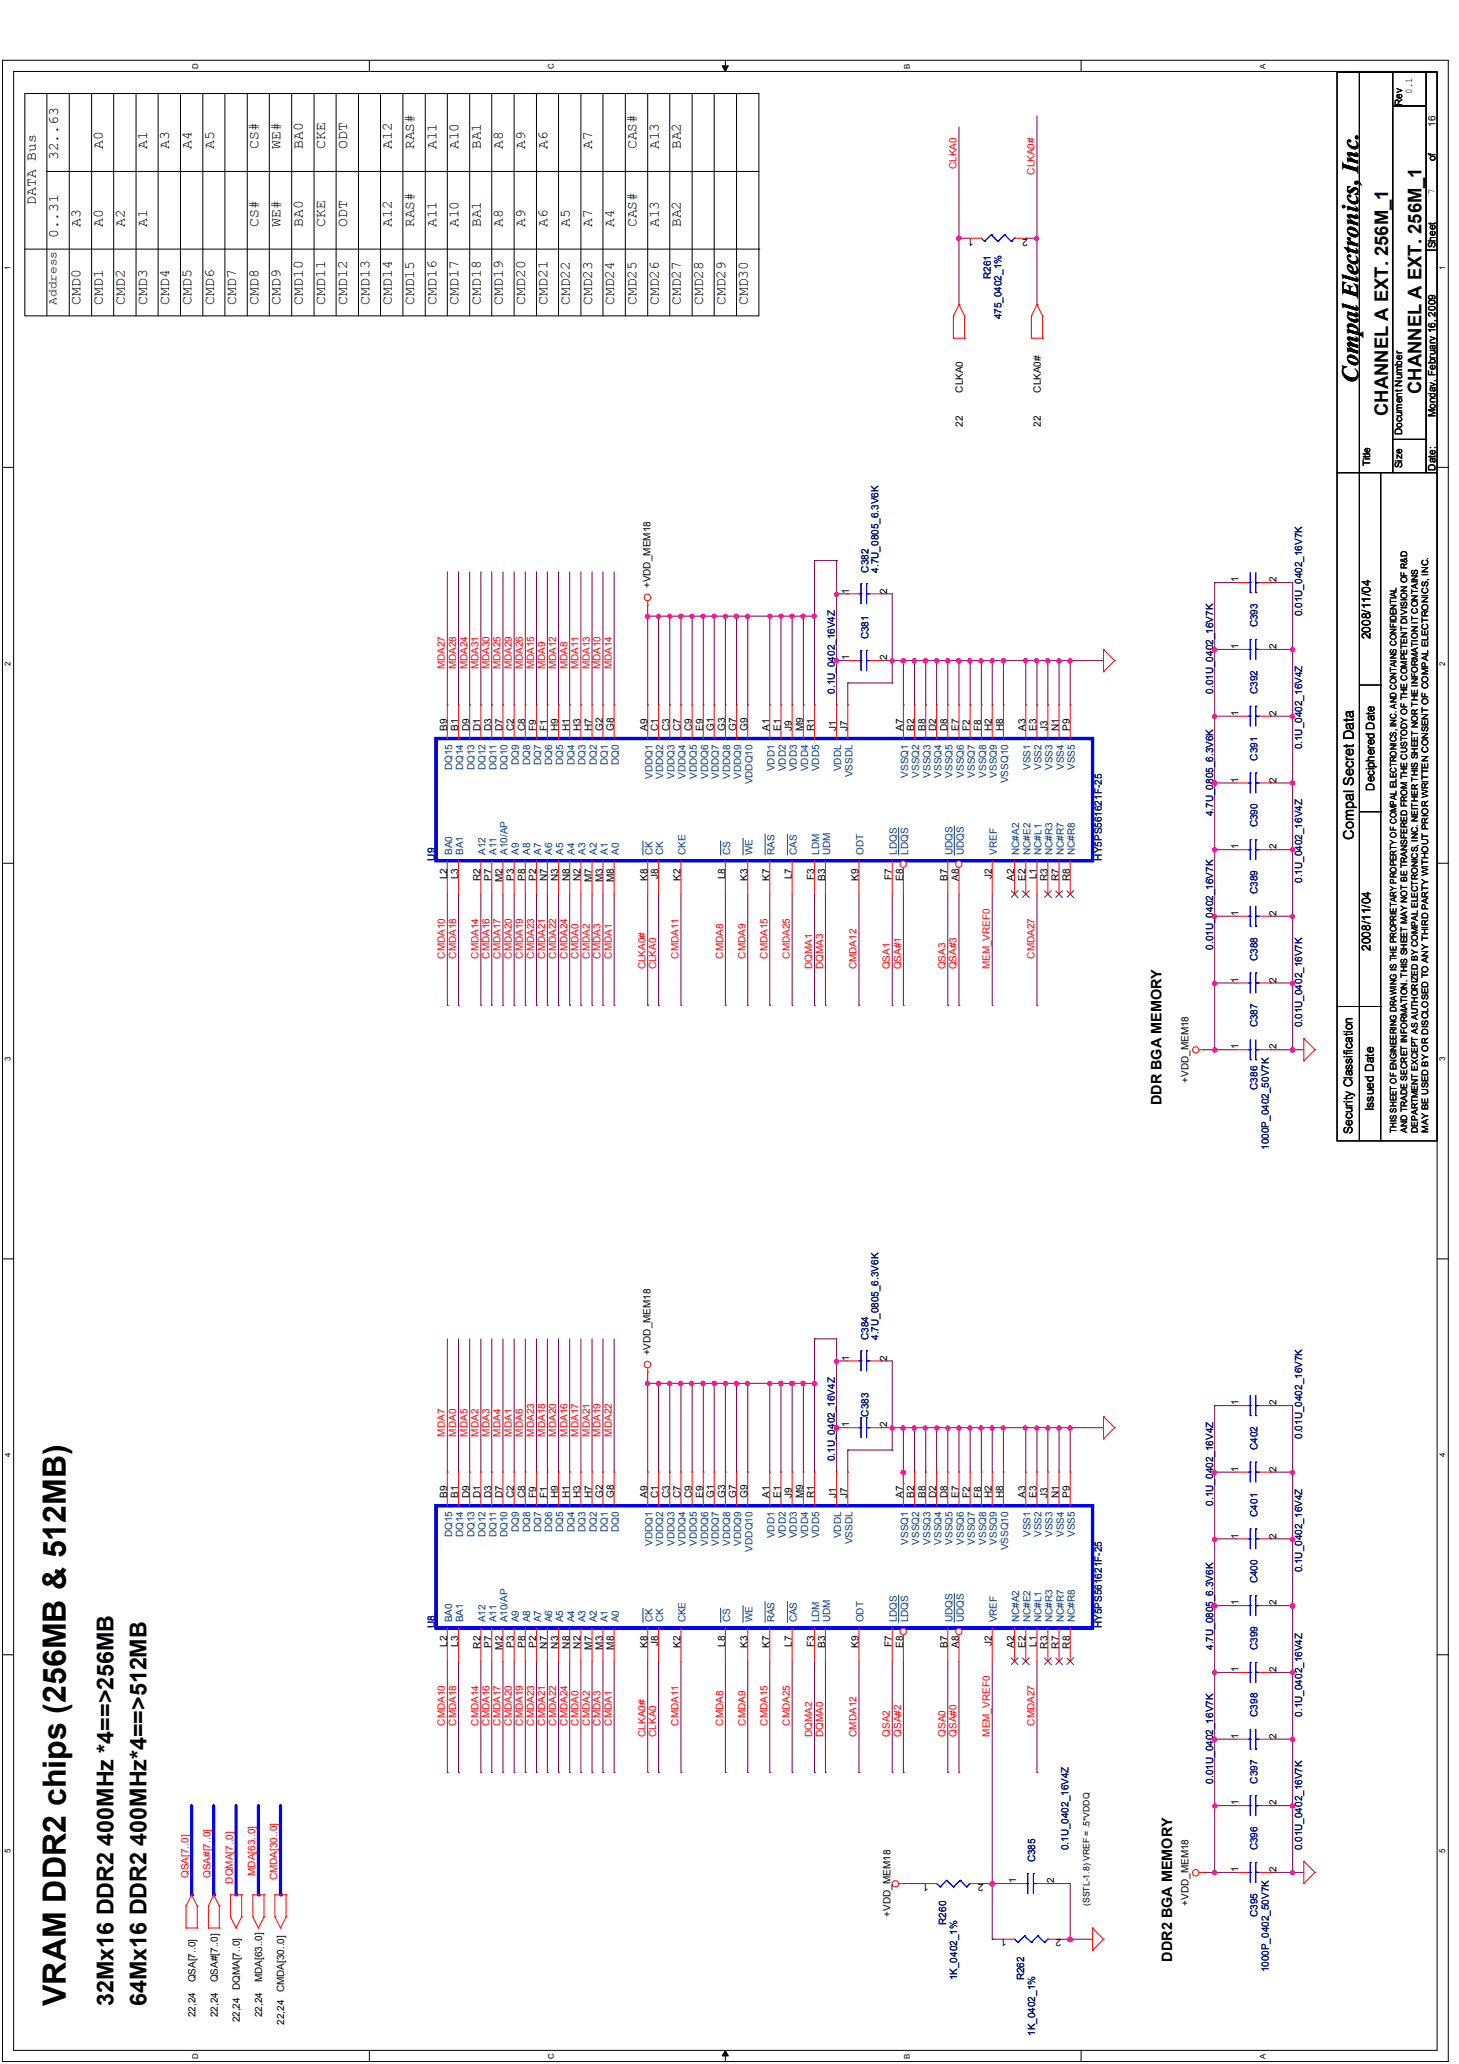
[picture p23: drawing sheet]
<svg xmlns="http://www.w3.org/2000/svg" width="210mm" height="297mm" viewBox="0 0 210 297" stroke-linecap="round" stroke-linejoin="round" font-family="sans-serif">
<defs><g id="words">
<text font-size="4.6" x="9.5" y="288.7" transform="rotate(-90 9.5 288.7)">VRAM DDR2 chips (256MB &amp; 512MB)</text>
<g font-size="3.3">
<text x="195.4" y="55.1" transform="rotate(-90 195.4 55.1)">Compal Electronics, Inc.</text>
<text x="16.3" y="288.7" transform="rotate(-90 16.3 288.7)">32Mx16 DDR2 400MHz *4==&gt;256MB</text>
<text x="21.1" y="288.7" transform="rotate(-90 21.1 288.7)">64Mx16 DDR2 400MHz*4==&gt;512MB</text>
</g>
<g font-size="2.7">
<text x="199.7" y="59.9" transform="rotate(-90 199.7 59.9)">CHANNEL A EXT. 256M_1</text>
<text x="204.5" y="56.7" transform="rotate(-90 204.5 56.7)">CHANNEL A EXT. 256M_1</text>
</g>
<g font-size="2.1">
<text x="8.4" y="23.1" transform="rotate(-90 8.4 23.1)">32..63</text>
<text x="14.8" y="21.5" transform="rotate(-90 14.8 21.5)">A0</text>
<text x="21.2" y="21.5" transform="rotate(-90 21.2 21.5)">A1</text>
<text x="24.4" y="21.5" transform="rotate(-90 24.4 21.5)">A3</text>
<text x="27.6" y="21.5" transform="rotate(-90 27.6 21.5)">A4</text>
<text x="30.8" y="21.5" transform="rotate(-90 30.8 21.5)">A5</text>
<text x="37.2" y="21.5" transform="rotate(-90 37.2 21.5)">CS#</text>
<text x="40.4" y="21.5" transform="rotate(-90 40.4 21.5)">WE#</text>
<text x="43.6" y="21.5" transform="rotate(-90 43.6 21.5)">BA0</text>
<text x="46.8" y="21.5" transform="rotate(-90 46.8 21.5)">CKE</text>
<text x="50" y="21.5" transform="rotate(-90 50 21.5)">ODT</text>
<text x="56.4" y="21.5" transform="rotate(-90 56.4 21.5)">A12</text>
<text x="59.6" y="21.5" transform="rotate(-90 59.6 21.5)">RAS#</text>
<text x="62.8" y="21.5" transform="rotate(-90 62.8 21.5)">A11</text>
<text x="66" y="21.5" transform="rotate(-90 66 21.5)">A10</text>
<text x="69.2" y="21.5" transform="rotate(-90 69.2 21.5)">BA1</text>
<text x="72.4" y="21.5" transform="rotate(-90 72.4 21.5)">A8</text>
<text x="75.6" y="21.5" transform="rotate(-90 75.6 21.5)">A9</text>
<text x="78.8" y="21.5" transform="rotate(-90 78.8 21.5)">A6</text>
<text x="85.2" y="21.5" transform="rotate(-90 85.2 21.5)">A7</text>
<text x="91.6" y="21.5" transform="rotate(-90 91.6 21.5)">CAS#</text>
<text x="94.8" y="21.5" transform="rotate(-90 94.8 21.5)">A13</text>
<text x="98" y="21.5" transform="rotate(-90 98 21.5)">BA2</text>
<text x="5.2" y="29.5" transform="rotate(-90 5.2 29.5)">DATA Bus</text>
<text x="8.4" y="34.3" transform="rotate(-90 8.4 34.3)">0..31</text>
<text x="11.6" y="32.7" transform="rotate(-90 11.6 32.7)">A3</text>
<text x="14.8" y="32.7" transform="rotate(-90 14.8 32.7)">A0</text>
<text x="18" y="32.7" transform="rotate(-90 18 32.7)">A2</text>
<text x="21.2" y="32.7" transform="rotate(-90 21.2 32.7)">A1</text>
<text x="37.2" y="32.7" transform="rotate(-90 37.2 32.7)">CS#</text>
<text x="40.4" y="32.7" transform="rotate(-90 40.4 32.7)">WE#</text>
<text x="43.6" y="32.7" transform="rotate(-90 43.6 32.7)">BA0</text>
<text x="46.8" y="32.7" transform="rotate(-90 46.8 32.7)">CKE</text>
<text x="50" y="32.7" transform="rotate(-90 50 32.7)">ODT</text>
<text x="56.4" y="32.7" transform="rotate(-90 56.4 32.7)">A12</text>
<text x="59.6" y="32.7" transform="rotate(-90 59.6 32.7)">RAS#</text>
<text x="62.8" y="32.7" transform="rotate(-90 62.8 32.7)">A11</text>
<text x="66" y="32.7" transform="rotate(-90 66 32.7)">A10</text>
<text x="69.2" y="32.7" transform="rotate(-90 69.2 32.7)">BA1</text>
<text x="72.4" y="32.7" transform="rotate(-90 72.4 32.7)">A8</text>
<text x="75.6" y="32.7" transform="rotate(-90 75.6 32.7)">A9</text>
<text x="78.8" y="32.7" transform="rotate(-90 78.8 32.7)">A6</text>
<text x="82" y="32.7" transform="rotate(-90 82 32.7)">A5</text>
<text x="85.2" y="32.7" transform="rotate(-90 85.2 32.7)">A7</text>
<text x="88.4" y="32.7" transform="rotate(-90 88.4 32.7)">A4</text>
<text x="91.6" y="32.7" transform="rotate(-90 91.6 32.7)">CAS#</text>
<text x="94.8" y="32.7" transform="rotate(-90 94.8 32.7)">A13</text>
<text x="98" y="32.7" transform="rotate(-90 98 32.7)">BA2</text>
<text x="11.6" y="43.9" transform="rotate(-90 11.6 43.9)">CMD0</text>
<text x="14.8" y="43.9" transform="rotate(-90 14.8 43.9)">CMD1</text>
<text x="18" y="43.9" transform="rotate(-90 18 43.9)">CMD2</text>
<text x="21.2" y="43.9" transform="rotate(-90 21.2 43.9)">CMD3</text>
<text x="24.4" y="43.9" transform="rotate(-90 24.4 43.9)">CMD4</text>
<text x="27.6" y="43.9" transform="rotate(-90 27.6 43.9)">CMD5</text>
<text x="30.8" y="43.9" transform="rotate(-90 30.8 43.9)">CMD6</text>
<text x="34" y="43.9" transform="rotate(-90 34 43.9)">CMD7</text>
<text x="37.2" y="43.9" transform="rotate(-90 37.2 43.9)">CMD8</text>
<text x="40.4" y="43.9" transform="rotate(-90 40.4 43.9)">CMD9</text>
<text x="43.6" y="43.9" transform="rotate(-90 43.6 43.9)">CMD10</text>
<text x="46.8" y="43.9" transform="rotate(-90 46.8 43.9)">CMD11</text>
<text x="50" y="43.9" transform="rotate(-90 50 43.9)">CMD12</text>
<text x="53.2" y="43.9" transform="rotate(-90 53.2 43.9)">CMD13</text>
<text x="56.4" y="43.9" transform="rotate(-90 56.4 43.9)">CMD14</text>
<text x="59.6" y="43.9" transform="rotate(-90 59.6 43.9)">CMD15</text>
<text x="62.8" y="43.9" transform="rotate(-90 62.8 43.9)">CMD16</text>
<text x="66" y="43.9" transform="rotate(-90 66 43.9)">CMD17</text>
<text x="69.2" y="43.9" transform="rotate(-90 69.2 43.9)">CMD18</text>
<text x="72.4" y="43.9" transform="rotate(-90 72.4 43.9)">CMD19</text>
<text x="75.6" y="43.9" transform="rotate(-90 75.6 43.9)">CMD20</text>
<text x="78.8" y="43.9" transform="rotate(-90 78.8 43.9)">CMD21</text>
<text x="82" y="43.9" transform="rotate(-90 82 43.9)">CMD22</text>
<text x="85.2" y="43.9" transform="rotate(-90 85.2 43.9)">CMD23</text>
<text x="88.4" y="43.9" transform="rotate(-90 88.4 43.9)">CMD24</text>
<text x="91.6" y="43.9" transform="rotate(-90 91.6 43.9)">CMD25</text>
<text x="94.8" y="43.9" transform="rotate(-90 94.8 43.9)">CMD26</text>
<text x="98" y="43.9" transform="rotate(-90 98 43.9)">CMD27</text>
<text x="101.2" y="43.9" transform="rotate(-90 101.2 43.9)">CMD28</text>
<text x="104.4" y="43.9" transform="rotate(-90 104.4 43.9)">CMD29</text>
<text x="107.6" y="43.9" transform="rotate(-90 107.6 43.9)">CMD30</text>
<text x="194.8" y="120.8" transform="rotate(-90 194.8 120.8)">Compal Secret Data</text>
<text x="167.1" y="159.1" transform="rotate(-90 167.1 159.1)">DDR BGA MEMORY</text>
<text x="168.7" y="282.3" transform="rotate(-90 168.7 282.3)">DDR2 BGA MEMORY</text>
</g>
<g font-size="1.7">
<text x="8.1" y="43.9" transform="rotate(-90 8.1 43.9)">Address</text>
<text x="197.2" y="92" transform="rotate(-90 197.2 92)">2008/11/04</text>
<text x="197.7" y="113.8" transform="rotate(-90 197.7 113.8)">Deciphered Date</text>
<text x="197.2" y="136.8" transform="rotate(-90 197.2 136.8)">2008/11/04</text>
<text x="197.7" y="159.9" transform="rotate(-90 197.7 159.9)">Issued Date</text>
<text x="194.6" y="163.2" transform="rotate(-90 194.6 163.2)">Security Classification</text>
</g>
<g font-size="1.4">
<text x="201.7" y="15.2" transform="rotate(-90 201.7 15.2)">Rev</text>
<text x="203.2" y="13.5" transform="rotate(-90 203.2 13.5)">0.1</text>
<text x="206.5" y="23.2" transform="rotate(-90 206.5 23.2)">of</text>
<text x="206.5" y="18.3" transform="rotate(-90 206.5 18.3)">16</text>
<text x="206.4" y="27.8" transform="rotate(-90 206.4 27.8)">7</text>
<text x="140.1" y="34.3" transform="rotate(-180 140.1 34.3)">1</text>
<text x="147.9" y="34.3" transform="rotate(-180 147.9 34.3)">2</text>
<text x="206.5" y="35.7" transform="rotate(-90 206.5 35.7)">Sheet</text>
<text x="138.5" y="56.5" transform="rotate(-90 138.5 56.5)">CLKA0</text>
<text x="149.7" y="56.5" transform="rotate(-90 149.7 56.5)">CLKA0#</text>
<text x="138.5" y="61.5" transform="rotate(-90 138.5 61.5)">22</text>
<text x="149.7" y="61.5" transform="rotate(-90 149.7 61.5)">22</text>
<text x="201.7" y="62.6" transform="rotate(-90 201.7 62.6)">Document Number</text>
<text x="206.5" y="60" transform="rotate(-90 206.5 60)">Monday, February 16, 2009</text>
<text x="197.1" y="67" transform="rotate(-90 197.1 67)">Title</text>
<text x="201.7" y="67.4" transform="rotate(-90 201.7 67.4)">Size</text>
<text x="206.5" y="67.7" transform="rotate(-90 206.5 67.7)">Date:</text>
<text x="178.2" y="83.8" transform="rotate(-90 178.2 83.8)">1</text>
<text x="183.6" y="83.8" transform="rotate(-90 183.6 83.8)">2</text>
<text x="93.6" y="84.7" transform="rotate(-90 93.6 84.7)">+VDD_MEM18</text>
<text x="122.2" y="85.4" transform="rotate(-90 122.2 85.4)">1</text>
<text x="127.6" y="85.4" transform="rotate(-90 127.6 85.4)">2</text>
<text x="122.2" y="95" transform="rotate(-90 122.2 95)">1</text>
<text x="127.6" y="95" transform="rotate(-90 127.6 95)">2</text>
<text x="178.2" y="93.4" transform="rotate(-90 178.2 93.4)">1</text>
<text x="183.6" y="93.4" transform="rotate(-90 183.6 93.4)">2</text>
<text x="64.3" y="105.2" transform="rotate(-90 64.3 105.2)">B9</text>
<text x="65.9" y="105.2" transform="rotate(-90 65.9 105.2)">B1</text>
<text x="67.5" y="105.2" transform="rotate(-90 67.5 105.2)">D9</text>
<text x="69.1" y="105.2" transform="rotate(-90 69.1 105.2)">D1</text>
<text x="70.7" y="105.2" transform="rotate(-90 70.7 105.2)">D3</text>
<text x="72.3" y="105.2" transform="rotate(-90 72.3 105.2)">D7</text>
<text x="73.9" y="105.2" transform="rotate(-90 73.9 105.2)">C2</text>
<text x="75.5" y="105.2" transform="rotate(-90 75.5 105.2)">C8</text>
<text x="77.1" y="105.2" transform="rotate(-90 77.1 105.2)">F9</text>
<text x="78.7" y="105.2" transform="rotate(-90 78.7 105.2)">F1</text>
<text x="80.3" y="105.2" transform="rotate(-90 80.3 105.2)">H9</text>
<text x="81.9" y="105.2" transform="rotate(-90 81.9 105.2)">H1</text>
<text x="83.5" y="105.2" transform="rotate(-90 83.5 105.2)">H3</text>
<text x="85.1" y="105.2" transform="rotate(-90 85.1 105.2)">H7</text>
<text x="86.7" y="105.2" transform="rotate(-90 86.7 105.2)">G2</text>
<text x="88.3" y="105.2" transform="rotate(-90 88.3 105.2)">G8</text>
<text x="93.1" y="105.2" transform="rotate(-90 93.1 105.2)">A9</text>
<text x="94.7" y="105.2" transform="rotate(-90 94.7 105.2)">C1</text>
<text x="96.3" y="105.2" transform="rotate(-90 96.3 105.2)">C3</text>
<text x="97.9" y="105.2" transform="rotate(-90 97.9 105.2)">C7</text>
<text x="99.5" y="105.2" transform="rotate(-90 99.5 105.2)">C9</text>
<text x="101.1" y="105.2" transform="rotate(-90 101.1 105.2)">E9</text>
<text x="102.7" y="105.2" transform="rotate(-90 102.7 105.2)">G1</text>
<text x="104.3" y="105.2" transform="rotate(-90 104.3 105.2)">G3</text>
<text x="105.9" y="105.2" transform="rotate(-90 105.9 105.2)">G7</text>
<text x="107.5" y="105.2" transform="rotate(-90 107.5 105.2)">G9</text>
<text x="110.7" y="105.2" transform="rotate(-90 110.7 105.2)">A1</text>
<text x="112.3" y="105.2" transform="rotate(-90 112.3 105.2)">E1</text>
<text x="113.9" y="105.2" transform="rotate(-90 113.9 105.2)">J9</text>
<text x="115.5" y="105.2" transform="rotate(-90 115.5 105.2)">M9</text>
<text x="117.1" y="105.2" transform="rotate(-90 117.1 105.2)">R1</text>
<text x="120.3" y="105.2" transform="rotate(-90 120.3 105.2)">J1</text>
<text x="121.9" y="105.2" transform="rotate(-90 121.9 105.2)">J7</text>
<text x="129.9" y="105.2" transform="rotate(-90 129.9 105.2)">A7</text>
<text x="131.5" y="105.2" transform="rotate(-90 131.5 105.2)">B2</text>
<text x="133.1" y="105.2" transform="rotate(-90 133.1 105.2)">B8</text>
<text x="134.7" y="105.2" transform="rotate(-90 134.7 105.2)">D2</text>
<text x="136.3" y="105.2" transform="rotate(-90 136.3 105.2)">D8</text>
<text x="137.9" y="105.2" transform="rotate(-90 137.9 105.2)">E7</text>
<text x="139.5" y="105.2" transform="rotate(-90 139.5 105.2)">F2</text>
<text x="141.1" y="105.2" transform="rotate(-90 141.1 105.2)">F8</text>
<text x="142.7" y="105.2" transform="rotate(-90 142.7 105.2)">H2</text>
<text x="144.3" y="105.2" transform="rotate(-90 144.3 105.2)">H8</text>
<text x="147.5" y="105.2" transform="rotate(-90 147.5 105.2)">A3</text>
<text x="149.1" y="105.2" transform="rotate(-90 149.1 105.2)">E3</text>
<text x="150.7" y="105.2" transform="rotate(-90 150.7 105.2)">J3</text>
<text x="152.3" y="105.2" transform="rotate(-90 152.3 105.2)">N1</text>
<text x="153.9" y="105.2" transform="rotate(-90 153.9 105.2)">P9</text>
<text x="178.2" y="103" transform="rotate(-90 178.2 103)">1</text>
<text x="183.6" y="103" transform="rotate(-90 183.6 103)">2</text>
<text x="178.2" y="112.6" transform="rotate(-90 178.2 112.6)">1</text>
<text x="183.6" y="112.6" transform="rotate(-90 183.6 112.6)">2</text>
<text x="178.2" y="122.2" transform="rotate(-90 178.2 122.2)">1</text>
<text x="183.6" y="122.2" transform="rotate(-90 183.6 122.2)">2</text>
<text x="64.3" y="126.6" transform="rotate(-90 64.3 126.6)">L2</text>
<text x="65.9" y="126.6" transform="rotate(-90 65.9 126.6)">L3</text>
<text x="69.1" y="126.8" transform="rotate(-90 69.1 126.8)">R2</text>
<text x="70.7" y="126.7" transform="rotate(-90 70.7 126.7)">P7</text>
<text x="72.3" y="127" transform="rotate(-90 72.3 127)">M2</text>
<text x="73.9" y="126.7" transform="rotate(-90 73.9 126.7)">P3</text>
<text x="75.5" y="126.7" transform="rotate(-90 75.5 126.7)">P8</text>
<text x="77.1" y="126.7" transform="rotate(-90 77.1 126.7)">P2</text>
<text x="78.7" y="126.8" transform="rotate(-90 78.7 126.8)">N7</text>
<text x="80.3" y="126.8" transform="rotate(-90 80.3 126.8)">N3</text>
<text x="81.9" y="126.8" transform="rotate(-90 81.9 126.8)">N8</text>
<text x="83.5" y="126.8" transform="rotate(-90 83.5 126.8)">N2</text>
<text x="85.1" y="127" transform="rotate(-90 85.1 127)">M7</text>
<text x="86.7" y="127" transform="rotate(-90 86.7 127)">M3</text>
<text x="88.3" y="127" transform="rotate(-90 88.3 127)">M8</text>
<text x="93.1" y="126.7" transform="rotate(-90 93.1 126.7)">K8</text>
<text x="94.7" y="126.5" transform="rotate(-90 94.7 126.5)">J8</text>
<text x="97.9" y="126.7" transform="rotate(-90 97.9 126.7)">K2</text>
<text x="104.3" y="126.6" transform="rotate(-90 104.3 126.6)">L8</text>
<text x="107.5" y="126.7" transform="rotate(-90 107.5 126.7)">K3</text>
<text x="110.7" y="126.7" transform="rotate(-90 110.7 126.7)">K7</text>
<text x="113.9" y="126.6" transform="rotate(-90 113.9 126.6)">L7</text>
<text x="117.1" y="126.6" transform="rotate(-90 117.1 126.6)">F3</text>
<text x="118.7" y="126.7" transform="rotate(-90 118.7 126.7)">B3</text>
<text x="123.5" y="126.7" transform="rotate(-90 123.5 126.7)">K9</text>
<text x="128.3" y="126.6" transform="rotate(-90 128.3 126.6)">F7</text>
<text x="129.9" y="126.7" transform="rotate(-90 129.9 126.7)">E8</text>
<text x="136.3" y="126.7" transform="rotate(-90 136.3 126.7)">B7</text>
<text x="137.9" y="126.7" transform="rotate(-90 137.9 126.7)">A8</text>
<text x="142.7" y="126.5" transform="rotate(-90 142.7 126.5)">J2</text>
<text x="145.9" y="126.7" transform="rotate(-90 145.9 126.7)">A2</text>
<text x="147.5" y="126.7" transform="rotate(-90 147.5 126.7)">E2</text>
<text x="149.1" y="126.6" transform="rotate(-90 149.1 126.6)">L1</text>
<text x="150.7" y="126.8" transform="rotate(-90 150.7 126.8)">R3</text>
<text x="152.3" y="126.8" transform="rotate(-90 152.3 126.8)">R7</text>
<text x="153.9" y="126.8" transform="rotate(-90 153.9 126.8)">R8</text>
<text x="178.2" y="131.8" transform="rotate(-90 178.2 131.8)">1</text>
<text x="183.6" y="131.8" transform="rotate(-90 183.6 131.8)">2</text>
<text x="178.2" y="141.4" transform="rotate(-90 178.2 141.4)">1</text>
<text x="183.6" y="141.4" transform="rotate(-90 183.6 141.4)">2</text>
<text x="171" y="155.9" transform="rotate(-90 171 155.9)">+VDD_MEM18</text>
<text x="178.2" y="151" transform="rotate(-90 178.2 151)">1</text>
<text x="183.6" y="151" transform="rotate(-90 183.6 151)">2</text>
<text x="93.6" y="195.1" transform="rotate(-90 93.6 195.1)">+VDD_MEM18</text>
<text x="122.2" y="195.8" transform="rotate(-90 122.2 195.8)">1</text>
<text x="127.6" y="195.8" transform="rotate(-90 127.6 195.8)">2</text>
<text x="178.2" y="202.2" transform="rotate(-90 178.2 202.2)">1</text>
<text x="183.6" y="202.2" transform="rotate(-90 183.6 202.2)">2</text>
<text x="122.2" y="205.4" transform="rotate(-90 122.2 205.4)">1</text>
<text x="127.6" y="205.4" transform="rotate(-90 127.6 205.4)">2</text>
<text x="64.3" y="215.6" transform="rotate(-90 64.3 215.6)">B9</text>
<text x="65.9" y="215.6" transform="rotate(-90 65.9 215.6)">B1</text>
<text x="67.5" y="215.6" transform="rotate(-90 67.5 215.6)">D9</text>
<text x="69.1" y="215.6" transform="rotate(-90 69.1 215.6)">D1</text>
<text x="70.7" y="215.6" transform="rotate(-90 70.7 215.6)">D3</text>
<text x="72.3" y="215.6" transform="rotate(-90 72.3 215.6)">D7</text>
<text x="73.9" y="215.6" transform="rotate(-90 73.9 215.6)">C2</text>
<text x="75.5" y="215.6" transform="rotate(-90 75.5 215.6)">C8</text>
<text x="77.1" y="215.6" transform="rotate(-90 77.1 215.6)">F9</text>
<text x="78.7" y="215.6" transform="rotate(-90 78.7 215.6)">F1</text>
<text x="80.3" y="215.6" transform="rotate(-90 80.3 215.6)">H9</text>
<text x="81.9" y="215.6" transform="rotate(-90 81.9 215.6)">H1</text>
<text x="83.5" y="215.6" transform="rotate(-90 83.5 215.6)">H3</text>
<text x="85.1" y="215.6" transform="rotate(-90 85.1 215.6)">H7</text>
<text x="86.7" y="215.6" transform="rotate(-90 86.7 215.6)">G2</text>
<text x="88.3" y="215.6" transform="rotate(-90 88.3 215.6)">G8</text>
<text x="93.1" y="215.6" transform="rotate(-90 93.1 215.6)">A9</text>
<text x="94.7" y="215.6" transform="rotate(-90 94.7 215.6)">C1</text>
<text x="96.3" y="215.6" transform="rotate(-90 96.3 215.6)">C3</text>
<text x="97.9" y="215.6" transform="rotate(-90 97.9 215.6)">C7</text>
<text x="99.5" y="215.6" transform="rotate(-90 99.5 215.6)">C9</text>
<text x="101.1" y="215.6" transform="rotate(-90 101.1 215.6)">E9</text>
<text x="102.7" y="215.6" transform="rotate(-90 102.7 215.6)">G1</text>
<text x="104.3" y="215.6" transform="rotate(-90 104.3 215.6)">G3</text>
<text x="105.9" y="215.6" transform="rotate(-90 105.9 215.6)">G7</text>
<text x="107.5" y="215.6" transform="rotate(-90 107.5 215.6)">G9</text>
<text x="110.7" y="215.6" transform="rotate(-90 110.7 215.6)">A1</text>
<text x="112.3" y="215.6" transform="rotate(-90 112.3 215.6)">E1</text>
<text x="113.9" y="215.6" transform="rotate(-90 113.9 215.6)">J9</text>
<text x="115.5" y="215.6" transform="rotate(-90 115.5 215.6)">M9</text>
<text x="117.1" y="215.6" transform="rotate(-90 117.1 215.6)">R1</text>
<text x="120.3" y="215.6" transform="rotate(-90 120.3 215.6)">J1</text>
<text x="121.9" y="215.6" transform="rotate(-90 121.9 215.6)">J7</text>
<text x="129.9" y="215.6" transform="rotate(-90 129.9 215.6)">A7</text>
<text x="131.5" y="215.6" transform="rotate(-90 131.5 215.6)">B2</text>
<text x="133.1" y="215.6" transform="rotate(-90 133.1 215.6)">B8</text>
<text x="134.7" y="215.6" transform="rotate(-90 134.7 215.6)">D2</text>
<text x="136.3" y="215.6" transform="rotate(-90 136.3 215.6)">D8</text>
<text x="137.9" y="215.6" transform="rotate(-90 137.9 215.6)">E7</text>
<text x="139.5" y="215.6" transform="rotate(-90 139.5 215.6)">F2</text>
<text x="141.1" y="215.6" transform="rotate(-90 141.1 215.6)">F8</text>
<text x="142.7" y="215.6" transform="rotate(-90 142.7 215.6)">H2</text>
<text x="144.3" y="215.6" transform="rotate(-90 144.3 215.6)">H8</text>
<text x="147.5" y="215.6" transform="rotate(-90 147.5 215.6)">A3</text>
<text x="149.1" y="215.6" transform="rotate(-90 149.1 215.6)">E3</text>
<text x="150.7" y="215.6" transform="rotate(-90 150.7 215.6)">J3</text>
<text x="152.3" y="215.6" transform="rotate(-90 152.3 215.6)">N1</text>
<text x="153.9" y="215.6" transform="rotate(-90 153.9 215.6)">P9</text>
<text x="178.2" y="211.8" transform="rotate(-90 178.2 211.8)">1</text>
<text x="183.6" y="211.8" transform="rotate(-90 183.6 211.8)">2</text>
<text x="178.2" y="221.4" transform="rotate(-90 178.2 221.4)">1</text>
<text x="183.6" y="221.4" transform="rotate(-90 183.6 221.4)">2</text>
<text x="178.2" y="231" transform="rotate(-90 178.2 231)">1</text>
<text x="183.6" y="231" transform="rotate(-90 183.6 231)">2</text>
<text x="64.3" y="237" transform="rotate(-90 64.3 237)">L2</text>
<text x="65.9" y="237" transform="rotate(-90 65.9 237)">L3</text>
<text x="69.1" y="237.3" transform="rotate(-90 69.1 237.3)">R2</text>
<text x="70.7" y="237.2" transform="rotate(-90 70.7 237.2)">P7</text>
<text x="72.3" y="237.4" transform="rotate(-90 72.3 237.4)">M2</text>
<text x="73.9" y="237.2" transform="rotate(-90 73.9 237.2)">P3</text>
<text x="75.5" y="237.2" transform="rotate(-90 75.5 237.2)">P8</text>
<text x="77.1" y="237.2" transform="rotate(-90 77.1 237.2)">P2</text>
<text x="78.7" y="237.3" transform="rotate(-90 78.7 237.3)">N7</text>
<text x="80.3" y="237.3" transform="rotate(-90 80.3 237.3)">N3</text>
<text x="81.9" y="237.3" transform="rotate(-90 81.9 237.3)">N8</text>
<text x="83.5" y="237.3" transform="rotate(-90 83.5 237.3)">N2</text>
<text x="85.1" y="237.4" transform="rotate(-90 85.1 237.4)">M7</text>
<text x="86.7" y="237.4" transform="rotate(-90 86.7 237.4)">M3</text>
<text x="88.3" y="237.4" transform="rotate(-90 88.3 237.4)">M8</text>
<text x="93.1" y="237.2" transform="rotate(-90 93.1 237.2)">K8</text>
<text x="94.7" y="236.9" transform="rotate(-90 94.7 236.9)">J8</text>
<text x="97.9" y="237.2" transform="rotate(-90 97.9 237.2)">K2</text>
<text x="104.3" y="237" transform="rotate(-90 104.3 237)">L8</text>
<text x="107.5" y="237.2" transform="rotate(-90 107.5 237.2)">K3</text>
<text x="110.7" y="237.2" transform="rotate(-90 110.7 237.2)">K7</text>
<text x="113.9" y="237" transform="rotate(-90 113.9 237)">L7</text>
<text x="117.1" y="237.1" transform="rotate(-90 117.1 237.1)">F3</text>
<text x="118.7" y="237.2" transform="rotate(-90 118.7 237.2)">B3</text>
<text x="123.5" y="237.2" transform="rotate(-90 123.5 237.2)">K9</text>
<text x="128.3" y="237.1" transform="rotate(-90 128.3 237.1)">F7</text>
<text x="129.9" y="237.2" transform="rotate(-90 129.9 237.2)">E8</text>
<text x="136.3" y="237.2" transform="rotate(-90 136.3 237.2)">B7</text>
<text x="137.9" y="237.2" transform="rotate(-90 137.9 237.2)">A8</text>
<text x="142.7" y="236.9" transform="rotate(-90 142.7 236.9)">J2</text>
<text x="145.9" y="237.2" transform="rotate(-90 145.9 237.2)">A2</text>
<text x="147.5" y="237.2" transform="rotate(-90 147.5 237.2)">E2</text>
<text x="149.1" y="237" transform="rotate(-90 149.1 237)">L1</text>
<text x="150.7" y="237.3" transform="rotate(-90 150.7 237.3)">R3</text>
<text x="152.3" y="237.3" transform="rotate(-90 152.3 237.3)">R7</text>
<text x="153.9" y="237.3" transform="rotate(-90 153.9 237.3)">R8</text>
<text x="178.2" y="240.6" transform="rotate(-90 178.2 240.6)">1</text>
<text x="183.6" y="240.6" transform="rotate(-90 183.6 240.6)">2</text>
<text x="178.2" y="250.2" transform="rotate(-90 178.2 250.2)">1</text>
<text x="183.6" y="250.2" transform="rotate(-90 183.6 250.2)">2</text>
<text x="178.2" y="259.8" transform="rotate(-90 178.2 259.8)">1</text>
<text x="183.6" y="259.8" transform="rotate(-90 183.6 259.8)">2</text>
<text x="178.2" y="269.4" transform="rotate(-90 178.2 269.4)">1</text>
<text x="183.6" y="269.4" transform="rotate(-90 183.6 269.4)">2</text>
<text x="128.1" y="275.9" transform="rotate(-90 128.1 275.9)">+VDD_MEM18</text>
<text x="133.6" y="271.1" transform="rotate(-180 133.6 271.1)">1</text>
<text x="141.5" y="271.1" transform="rotate(-180 141.5 271.1)">2</text>
<text x="146.2" y="271" transform="rotate(-90 146.2 271)">1</text>
<text x="151.6" y="271" transform="rotate(-90 151.6 271)">2</text>
<text x="171" y="274.3" transform="rotate(-90 171 274.3)">+VDD_MEM18</text>
<text x="144.9" y="279.1" transform="rotate(-180 144.9 279.1)">1</text>
<text x="152.7" y="279.1" transform="rotate(-180 152.7 279.1)">2</text>
<text x="28.1" y="285.3" transform="rotate(-90 28.1 285.3)">QSA[7..0]</text>
<text x="31.3" y="285.3" transform="rotate(-90 31.3 285.3)">QSA#[7..0]</text>
<text x="34.5" y="286.4" transform="rotate(-90 34.5 286.4)">DQMA[7..0]</text>
<text x="37.7" y="285.3" transform="rotate(-90 37.7 285.3)">MDA[63..0]</text>
<text x="40.9" y="286.7" transform="rotate(-90 40.9 286.7)">CMDA[30..0]</text>
<text x="28.1" y="290.3" transform="rotate(-90 28.1 290.3)">22,24</text>
<text x="31.3" y="290.3" transform="rotate(-90 31.3 290.3)">22,24</text>
<text x="34.5" y="291.1" transform="rotate(-90 34.5 291.1)">22,24</text>
<text x="37.7" y="290.3" transform="rotate(-90 37.7 290.3)">22,24</text>
<text x="40.9" y="291.4" transform="rotate(-90 40.9 291.4)">22,24</text>
</g>
<g font-size="1.4" fill="#f00">
<text x="137.6" y="24.3" transform="rotate(-90 137.6 24.3)">CLKA0</text>
<text x="148.8" y="25.1" transform="rotate(-90 148.8 25.1)">CLKA0#</text>
<text x="64" y="96.3" transform="rotate(-90 64 96.3)">MDA27</text>
<text x="65.6" y="96.3" transform="rotate(-90 65.6 96.3)">MDA28</text>
<text x="67.2" y="96.3" transform="rotate(-90 67.2 96.3)">MDA24</text>
<text x="68.8" y="96.3" transform="rotate(-90 68.8 96.3)">MDA31</text>
<text x="70.4" y="96.3" transform="rotate(-90 70.4 96.3)">MDA30</text>
<text x="72" y="96.3" transform="rotate(-90 72 96.3)">MDA25</text>
<text x="73.6" y="96.3" transform="rotate(-90 73.6 96.3)">MDA29</text>
<text x="75.2" y="96.3" transform="rotate(-90 75.2 96.3)">MDA26</text>
<text x="76.8" y="96.3" transform="rotate(-90 76.8 96.3)">MDA15</text>
<text x="78.4" y="96.3" transform="rotate(-90 78.4 96.3)">MDA9</text>
<text x="80" y="96.3" transform="rotate(-90 80 96.3)">MDA12</text>
<text x="81.6" y="96.3" transform="rotate(-90 81.6 96.3)">MDA8</text>
<text x="83.2" y="96.3" transform="rotate(-90 83.2 96.3)">MDA11</text>
<text x="84.8" y="96.3" transform="rotate(-90 84.8 96.3)">MDA13</text>
<text x="86.4" y="96.3" transform="rotate(-90 86.4 96.3)">MDA10</text>
<text x="88" y="96.3" transform="rotate(-90 88 96.3)">MDA14</text>
<text x="64" y="137.9" transform="rotate(-90 64 137.9)">CMDA10</text>
<text x="65.6" y="137.9" transform="rotate(-90 65.6 137.9)">CMDA18</text>
<text x="68.8" y="137.9" transform="rotate(-90 68.8 137.9)">CMDA14</text>
<text x="70.4" y="137.9" transform="rotate(-90 70.4 137.9)">CMDA16</text>
<text x="72" y="137.9" transform="rotate(-90 72 137.9)">CMDA17</text>
<text x="73.6" y="137.9" transform="rotate(-90 73.6 137.9)">CMDA20</text>
<text x="75.2" y="137.9" transform="rotate(-90 75.2 137.9)">CMDA19</text>
<text x="76.8" y="137.9" transform="rotate(-90 76.8 137.9)">CMDA23</text>
<text x="78.4" y="137.9" transform="rotate(-90 78.4 137.9)">CMDA21</text>
<text x="80" y="137.9" transform="rotate(-90 80 137.9)">CMDA22</text>
<text x="81.6" y="137.9" transform="rotate(-90 81.6 137.9)">CMDA24</text>
<text x="83.2" y="137.9" transform="rotate(-90 83.2 137.9)">CMDA0</text>
<text x="84.8" y="137.9" transform="rotate(-90 84.8 137.9)">CMDA2</text>
<text x="86.4" y="137.9" transform="rotate(-90 86.4 137.9)">CMDA3</text>
<text x="88" y="137.9" transform="rotate(-90 88 137.9)">CMDA1</text>
<text x="97.6" y="137.9" transform="rotate(-90 97.6 137.9)">CMDA11</text>
<text x="104" y="137.9" transform="rotate(-90 104 137.9)">CMDA8</text>
<text x="107.2" y="137.9" transform="rotate(-90 107.2 137.9)">CMDA9</text>
<text x="110.4" y="137.9" transform="rotate(-90 110.4 137.9)">CMDA15</text>
<text x="113.6" y="137.9" transform="rotate(-90 113.6 137.9)">CMDA25</text>
<text x="148.8" y="137.9" transform="rotate(-90 148.8 137.9)">CMDA27</text>
<text x="92.8" y="139.5" transform="rotate(-90 92.8 139.5)">CLKA0#</text>
<text x="94.4" y="139.5" transform="rotate(-90 94.4 139.5)">CLKA0</text>
<text x="116.8" y="139.5" transform="rotate(-90 116.8 139.5)">DQMA1</text>
<text x="118.4" y="139.5" transform="rotate(-90 118.4 139.5)">DQMA3</text>
<text x="123.2" y="139.5" transform="rotate(-90 123.2 139.5)">CMDA12</text>
<text x="128" y="139.5" transform="rotate(-90 128 139.5)">QSA1</text>
<text x="129.6" y="139.5" transform="rotate(-90 129.6 139.5)">QSA#1</text>
<text x="136" y="139.5" transform="rotate(-90 136 139.5)">QSA3</text>
<text x="137.6" y="139.5" transform="rotate(-90 137.6 139.5)">QSA#3</text>
<text x="142.4" y="139.5" transform="rotate(-90 142.4 139.5)">MEM_VREF0</text>
<text x="64" y="206.7" transform="rotate(-90 64 206.7)">MDA7</text>
<text x="65.6" y="206.7" transform="rotate(-90 65.6 206.7)">MDA0</text>
<text x="67.2" y="206.7" transform="rotate(-90 67.2 206.7)">MDA5</text>
<text x="68.8" y="206.7" transform="rotate(-90 68.8 206.7)">MDA2</text>
<text x="70.4" y="206.7" transform="rotate(-90 70.4 206.7)">MDA3</text>
<text x="72" y="206.7" transform="rotate(-90 72 206.7)">MDA4</text>
<text x="73.6" y="206.7" transform="rotate(-90 73.6 206.7)">MDA1</text>
<text x="75.2" y="206.7" transform="rotate(-90 75.2 206.7)">MDA6</text>
<text x="76.8" y="206.7" transform="rotate(-90 76.8 206.7)">MDA23</text>
<text x="78.4" y="206.7" transform="rotate(-90 78.4 206.7)">MDA18</text>
<text x="80" y="206.7" transform="rotate(-90 80 206.7)">MDA20</text>
<text x="81.6" y="206.7" transform="rotate(-90 81.6 206.7)">MDA16</text>
<text x="83.2" y="206.7" transform="rotate(-90 83.2 206.7)">MDA17</text>
<text x="84.8" y="206.7" transform="rotate(-90 84.8 206.7)">MDA21</text>
<text x="86.4" y="206.7" transform="rotate(-90 86.4 206.7)">MDA19</text>
<text x="88" y="206.7" transform="rotate(-90 88 206.7)">MDA22</text>
<text x="64" y="248.3" transform="rotate(-90 64 248.3)">CMDA10</text>
<text x="65.6" y="248.3" transform="rotate(-90 65.6 248.3)">CMDA18</text>
<text x="68.8" y="248.3" transform="rotate(-90 68.8 248.3)">CMDA14</text>
<text x="70.4" y="248.3" transform="rotate(-90 70.4 248.3)">CMDA16</text>
<text x="72" y="248.3" transform="rotate(-90 72 248.3)">CMDA17</text>
<text x="73.6" y="248.3" transform="rotate(-90 73.6 248.3)">CMDA20</text>
<text x="75.2" y="248.3" transform="rotate(-90 75.2 248.3)">CMDA19</text>
<text x="76.8" y="248.3" transform="rotate(-90 76.8 248.3)">CMDA23</text>
<text x="78.4" y="248.3" transform="rotate(-90 78.4 248.3)">CMDA21</text>
<text x="80" y="248.3" transform="rotate(-90 80 248.3)">CMDA22</text>
<text x="81.6" y="248.3" transform="rotate(-90 81.6 248.3)">CMDA24</text>
<text x="83.2" y="248.3" transform="rotate(-90 83.2 248.3)">CMDA0</text>
<text x="84.8" y="248.3" transform="rotate(-90 84.8 248.3)">CMDA2</text>
<text x="86.4" y="248.3" transform="rotate(-90 86.4 248.3)">CMDA3</text>
<text x="88" y="248.3" transform="rotate(-90 88 248.3)">CMDA1</text>
<text x="92.8" y="250" transform="rotate(-90 92.8 250)">CLKA0#</text>
<text x="94.4" y="250" transform="rotate(-90 94.4 250)">CLKA0</text>
<text x="97.6" y="248.3" transform="rotate(-90 97.6 248.3)">CMDA11</text>
<text x="104" y="248.3" transform="rotate(-90 104 248.3)">CMDA8</text>
<text x="107.2" y="248.3" transform="rotate(-90 107.2 248.3)">CMDA9</text>
<text x="110.4" y="248.3" transform="rotate(-90 110.4 248.3)">CMDA15</text>
<text x="113.6" y="248.3" transform="rotate(-90 113.6 248.3)">CMDA25</text>
<text x="116.8" y="250" transform="rotate(-90 116.8 250)">DQMA2</text>
<text x="118.4" y="250" transform="rotate(-90 118.4 250)">DQMA0</text>
<text x="123.2" y="250" transform="rotate(-90 123.2 250)">CMDA12</text>
<text x="128" y="250" transform="rotate(-90 128 250)">QSA2</text>
<text x="129.6" y="250" transform="rotate(-90 129.6 250)">QSA#2</text>
<text x="136" y="250" transform="rotate(-90 136 250)">QSA0</text>
<text x="137.6" y="250" transform="rotate(-90 137.6 250)">QSA#0</text>
<text x="142.4" y="250" transform="rotate(-90 142.4 250)">MEM_VREF0</text>
<text x="148.8" y="248.3" transform="rotate(-90 148.8 248.3)">CMDA27</text>
<text x="36.7" y="270" transform="rotate(-90 36.7 270)">MDA[63..0]</text>
<text x="27.1" y="270.3" transform="rotate(-90 27.1 270.3)">QSA[7..0]</text>
<text x="30.3" y="270.3" transform="rotate(-90 30.3 270.3)">QSA#[7..0]</text>
<text x="33.5" y="271.1" transform="rotate(-90 33.5 271.1)">DQMA[7..0]</text>
<text x="39.9" y="270.6" transform="rotate(-90 39.9 270.6)">CMDA[30..0]</text>
</g>
<g font-size="1.4" fill="#000080">
<text x="142.5" y="40.2" transform="rotate(-90 142.5 40.2)">R261</text>
<text x="144.1" y="46" transform="rotate(-90 144.1 46)">475_0402_1%</text>
<text x="124.9" y="82.4" transform="rotate(-90 124.9 82.4)">C382</text>
<text x="126.4" y="82.4" transform="rotate(-90 126.4 82.4)">4.7U_0805_6.3V6K</text>
<text x="187.3" y="88.7" transform="rotate(-90 187.3 88.7)">0.01U_0402_16V7K</text>
<text x="124.9" y="92" transform="rotate(-90 124.9 92)">C381</text>
<text x="180.9" y="90.3" transform="rotate(-90 180.9 90.3)">C393</text>
<text x="120.1" y="99.9" transform="rotate(-90 120.1 99.9)">0.1U_0402_16V4Z</text>
<text x="174.5" y="99.9" transform="rotate(-90 174.5 99.9)">0.01U_0402_16V7K</text>
<text x="180.9" y="99.9" transform="rotate(-90 180.9 99.9)">C392</text>
<text x="187.3" y="107.9" transform="rotate(-90 187.3 107.9)">0.1U_0402_16V4Z</text>
<text x="180.9" y="109.5" transform="rotate(-90 180.9 109.5)">C391</text>
<text x="174.5" y="117.5" transform="rotate(-90 174.5 117.5)">4.7U_0805_6.3V6K</text>
<text x="180.9" y="119.1" transform="rotate(-90 180.9 119.1)">C390</text>
<text x="62.5" y="123.9" transform="rotate(-90 62.5 123.9)">U9</text>
<text x="158.5" y="123.9" transform="rotate(-90 158.5 123.9)">HY5PS561621F-25</text>
<text x="180.9" y="128.7" transform="rotate(-90 180.9 128.7)">C389</text>
<text x="187.3" y="127.1" transform="rotate(-90 187.3 127.1)">0.1U_0402_16V4Z</text>
<text x="174.5" y="136.7" transform="rotate(-90 174.5 136.7)">0.01U_0402_16V7K</text>
<text x="180.9" y="138.3" transform="rotate(-90 180.9 138.3)">C388</text>
<text x="180.9" y="147.9" transform="rotate(-90 180.9 147.9)">C387</text>
<text x="187.3" y="147.9" transform="rotate(-90 187.3 147.9)">0.01U_0402_16V7K</text>
<text x="180.9" y="156.8" transform="rotate(-90 180.9 156.8)">C386</text>
<text x="182.5" y="165.5" transform="rotate(-90 182.5 165.5)">1000P_0402_50V7K</text>
<text x="124.9" y="192.9" transform="rotate(-90 124.9 192.9)">C384</text>
<text x="126.4" y="192.9" transform="rotate(-90 126.4 192.9)">4.7U_0805_6.3V6K</text>
<text x="124.9" y="203.9" transform="rotate(-90 124.9 203.9)">C383</text>
<text x="180.9" y="208.7" transform="rotate(-90 180.9 208.7)">C402</text>
<text x="187.3" y="207.1" transform="rotate(-90 187.3 207.1)">0.01U_0402_16V7K</text>
<text x="120.1" y="210.3" transform="rotate(-90 120.1 210.3)">0.1U_0402_16V4Z</text>
<text x="174.5" y="216.7" transform="rotate(-90 174.5 216.7)">0.1U_0402_16V4Z</text>
<text x="180.9" y="218.3" transform="rotate(-90 180.9 218.3)">C401</text>
<text x="180.9" y="227.9" transform="rotate(-90 180.9 227.9)">C400</text>
<text x="187.3" y="226.3" transform="rotate(-90 187.3 226.3)">0.1U_0402_16V4Z</text>
<text x="62.5" y="234.3" transform="rotate(-90 62.5 234.3)">U8</text>
<text x="158.5" y="234.3" transform="rotate(-90 158.5 234.3)">HY5PS561621F-25</text>
<text x="174.5" y="237.5" transform="rotate(-90 174.5 237.5)">4.7U_0805_6.3V6K</text>
<text x="180.9" y="237.5" transform="rotate(-90 180.9 237.5)">C399</text>
<text x="180.9" y="247.1" transform="rotate(-90 180.9 247.1)">C398</text>
<text x="187.3" y="247.1" transform="rotate(-90 187.3 247.1)">0.1U_0402_16V4Z</text>
<text x="174.5" y="256.7" transform="rotate(-90 174.5 256.7)">0.01U_0402_16V7K</text>
<text x="180.9" y="256.7" transform="rotate(-90 180.9 256.7)">C397</text>
<text x="148.9" y="268" transform="rotate(-90 148.9 268)">C385</text>
<text x="153.7" y="266.3" transform="rotate(-90 153.7 266.3)">0.1U_0402_16V4Z</text>
<text x="180.9" y="266.3" transform="rotate(-90 180.9 266.3)">C396</text>
<text x="187.3" y="266.3" transform="rotate(-90 187.3 266.3)">0.01U_0402_16V7K</text>
<text x="180.9" y="275.9" transform="rotate(-90 180.9 275.9)">C395</text>
<text x="136.1" y="277" transform="rotate(-90 136.1 277)">R260</text>
<text x="137.7" y="285" transform="rotate(-90 137.7 285)">1K_0402_1%</text>
<text x="147.3" y="285" transform="rotate(-90 147.3 285)">R262</text>
<text x="182.5" y="283.9" transform="rotate(-90 182.5 283.9)">1000P_0402_50V7K</text>
<text x="148.9" y="293" transform="rotate(-90 148.9 293)">1K_0402_1%</text>
</g>
<g font-size="1.4" fill="#004080">
<text x="65" y="110.9" transform="rotate(-90 65 110.9)">DQ15</text>
<text x="66.6" y="110.9" transform="rotate(-90 66.6 110.9)">DQ14</text>
<text x="68.2" y="110.9" transform="rotate(-90 68.2 110.9)">DQ13</text>
<text x="69.9" y="110.9" transform="rotate(-90 69.9 110.9)">DQ12</text>
<text x="71.4" y="110.9" transform="rotate(-90 71.4 110.9)">DQ11</text>
<text x="73" y="110.9" transform="rotate(-90 73 110.9)">DQ10</text>
<text x="74.6" y="110.1" transform="rotate(-90 74.6 110.1)">DQ9</text>
<text x="76.3" y="110.1" transform="rotate(-90 76.3 110.1)">DQ8</text>
<text x="77.9" y="110.1" transform="rotate(-90 77.9 110.1)">DQ7</text>
<text x="79.4" y="110.1" transform="rotate(-90 79.4 110.1)">DQ6</text>
<text x="81" y="110.1" transform="rotate(-90 81 110.1)">DQ5</text>
<text x="82.6" y="110.1" transform="rotate(-90 82.6 110.1)">DQ4</text>
<text x="84.3" y="110.1" transform="rotate(-90 84.3 110.1)">DQ3</text>
<text x="85.9" y="110.1" transform="rotate(-90 85.9 110.1)">DQ2</text>
<text x="87.4" y="110.1" transform="rotate(-90 87.4 110.1)">DQ1</text>
<text x="89" y="110.1" transform="rotate(-90 89 110.1)">DQ0</text>
<text x="93.9" y="112.1" transform="rotate(-90 93.9 112.1)">VDDQ1</text>
<text x="95.4" y="112.1" transform="rotate(-90 95.4 112.1)">VDDQ2</text>
<text x="97" y="112.1" transform="rotate(-90 97 112.1)">VDDQ3</text>
<text x="98.6" y="112.1" transform="rotate(-90 98.6 112.1)">VDDQ4</text>
<text x="100.3" y="112.1" transform="rotate(-90 100.3 112.1)">VDDQ5</text>
<text x="101.9" y="112.1" transform="rotate(-90 101.9 112.1)">VDDQ6</text>
<text x="103.4" y="112.1" transform="rotate(-90 103.4 112.1)">VDDQ7</text>
<text x="105" y="112.1" transform="rotate(-90 105 112.1)">VDDQ8</text>
<text x="106.6" y="112.1" transform="rotate(-90 106.6 112.1)">VDDQ9</text>
<text x="108.3" y="112.9" transform="rotate(-90 108.3 112.9)">VDDQ10</text>
<text x="111.4" y="111" transform="rotate(-90 111.4 111)">VDD1</text>
<text x="113" y="111" transform="rotate(-90 113 111)">VDD2</text>
<text x="114.6" y="111" transform="rotate(-90 114.6 111)">VDD3</text>
<text x="116.3" y="111" transform="rotate(-90 116.3 111)">VDD4</text>
<text x="117.9" y="111" transform="rotate(-90 117.9 111)">VDD5</text>
<text x="121" y="111" transform="rotate(-90 121 111)">VDDL</text>
<text x="122.6" y="111.9" transform="rotate(-90 122.6 111.9)">VSSDL</text>
<text x="130.6" y="111.9" transform="rotate(-90 130.6 111.9)">VSSQ1</text>
<text x="132.3" y="111.9" transform="rotate(-90 132.3 111.9)">VSSQ2</text>
<text x="133.9" y="111.9" transform="rotate(-90 133.9 111.9)">VSSQ3</text>
<text x="135.4" y="111.9" transform="rotate(-90 135.4 111.9)">VSSQ4</text>
<text x="137" y="111.9" transform="rotate(-90 137 111.9)">VSSQ5</text>
<text x="138.6" y="111.9" transform="rotate(-90 138.6 111.9)">VSSQ6</text>
<text x="140.3" y="111.9" transform="rotate(-90 140.3 111.9)">VSSQ7</text>
<text x="141.9" y="111.9" transform="rotate(-90 141.9 111.9)">VSSQ8</text>
<text x="143.4" y="111.9" transform="rotate(-90 143.4 111.9)">VSSQ9</text>
<text x="145" y="112.7" transform="rotate(-90 145 112.7)">VSSQ10</text>
<text x="148.3" y="110.8" transform="rotate(-90 148.3 110.8)">VSS1</text>
<text x="149.9" y="110.8" transform="rotate(-90 149.9 110.8)">VSS2</text>
<text x="151.4" y="110.8" transform="rotate(-90 151.4 110.8)">VSS3</text>
<text x="153" y="110.8" transform="rotate(-90 153 110.8)">VSS4</text>
<text x="154.6" y="110.8" transform="rotate(-90 154.6 110.8)">VSS5</text>
<text x="65" y="123" transform="rotate(-90 65 123)">BA0</text>
<text x="66.6" y="123" transform="rotate(-90 66.6 123)">BA1</text>
<text x="69.9" y="123" transform="rotate(-90 69.9 123)">A12</text>
<text x="71.4" y="123" transform="rotate(-90 71.4 123)">A11</text>
<text x="73" y="123" transform="rotate(-90 73 123)">A10/AP</text>
<text x="74.6" y="123" transform="rotate(-90 74.6 123)">A9</text>
<text x="76.3" y="123" transform="rotate(-90 76.3 123)">A8</text>
<text x="77.9" y="123" transform="rotate(-90 77.9 123)">A7</text>
<text x="79.4" y="123" transform="rotate(-90 79.4 123)">A6</text>
<text x="81" y="123" transform="rotate(-90 81 123)">A5</text>
<text x="82.6" y="123" transform="rotate(-90 82.6 123)">A4</text>
<text x="84.3" y="123" transform="rotate(-90 84.3 123)">A3</text>
<text x="85.9" y="123" transform="rotate(-90 85.9 123)">A2</text>
<text x="87.4" y="123" transform="rotate(-90 87.4 123)">A1</text>
<text x="89" y="123" transform="rotate(-90 89 123)">A0</text>
<text x="93.9" y="123" transform="rotate(-90 93.9 123)">CK</text>
<text x="95.4" y="123" transform="rotate(-90 95.4 123)">CK</text>
<text x="98.6" y="123" transform="rotate(-90 98.6 123)">CKE</text>
<text x="105" y="123" transform="rotate(-90 105 123)">CS</text>
<text x="108.3" y="123" transform="rotate(-90 108.3 123)">WE</text>
<text x="111.4" y="123" transform="rotate(-90 111.4 123)">RAS</text>
<text x="114.6" y="123" transform="rotate(-90 114.6 123)">CAS</text>
<text x="117.9" y="123" transform="rotate(-90 117.9 123)">LDM</text>
<text x="119.4" y="123" transform="rotate(-90 119.4 123)">UDM</text>
<text x="124.3" y="123" transform="rotate(-90 124.3 123)">ODT</text>
<text x="129" y="123" transform="rotate(-90 129 123)">LDQS</text>
<text x="130.6" y="123" transform="rotate(-90 130.6 123)">LDQS</text>
<text x="137" y="123" transform="rotate(-90 137 123)">UDQS</text>
<text x="138.6" y="123" transform="rotate(-90 138.6 123)">UDQS</text>
<text x="143.4" y="123" transform="rotate(-90 143.4 123)">VREF</text>
<text x="146.6" y="123" transform="rotate(-90 146.6 123)">NC#A2</text>
<text x="148.3" y="123" transform="rotate(-90 148.3 123)">NC#E2</text>
<text x="149.9" y="123" transform="rotate(-90 149.9 123)">NC#L1</text>
<text x="151.4" y="123" transform="rotate(-90 151.4 123)">NC#R3</text>
<text x="153" y="123" transform="rotate(-90 153 123)">NC#R7</text>
<text x="154.6" y="123" transform="rotate(-90 154.6 123)">NC#R8</text>
<text x="65" y="221.3" transform="rotate(-90 65 221.3)">DQ15</text>
<text x="66.6" y="221.3" transform="rotate(-90 66.6 221.3)">DQ14</text>
<text x="68.2" y="221.3" transform="rotate(-90 68.2 221.3)">DQ13</text>
<text x="69.9" y="221.3" transform="rotate(-90 69.9 221.3)">DQ12</text>
<text x="71.4" y="221.3" transform="rotate(-90 71.4 221.3)">DQ11</text>
<text x="73" y="221.3" transform="rotate(-90 73 221.3)">DQ10</text>
<text x="74.6" y="220.5" transform="rotate(-90 74.6 220.5)">DQ9</text>
<text x="76.3" y="220.5" transform="rotate(-90 76.3 220.5)">DQ8</text>
<text x="77.9" y="220.5" transform="rotate(-90 77.9 220.5)">DQ7</text>
<text x="79.4" y="220.5" transform="rotate(-90 79.4 220.5)">DQ6</text>
<text x="81" y="220.5" transform="rotate(-90 81 220.5)">DQ5</text>
<text x="82.6" y="220.5" transform="rotate(-90 82.6 220.5)">DQ4</text>
<text x="84.3" y="220.5" transform="rotate(-90 84.3 220.5)">DQ3</text>
<text x="85.9" y="220.5" transform="rotate(-90 85.9 220.5)">DQ2</text>
<text x="87.4" y="220.5" transform="rotate(-90 87.4 220.5)">DQ1</text>
<text x="89" y="220.5" transform="rotate(-90 89 220.5)">DQ0</text>
<text x="111.4" y="221.4" transform="rotate(-90 111.4 221.4)">VDD1</text>
<text x="113" y="221.4" transform="rotate(-90 113 221.4)">VDD2</text>
<text x="114.6" y="221.4" transform="rotate(-90 114.6 221.4)">VDD3</text>
<text x="116.3" y="221.4" transform="rotate(-90 116.3 221.4)">VDD4</text>
<text x="117.9" y="221.4" transform="rotate(-90 117.9 221.4)">VDD5</text>
<text x="121" y="221.4" transform="rotate(-90 121 221.4)">VDDL</text>
<text x="148.3" y="221.2" transform="rotate(-90 148.3 221.2)">VSS1</text>
<text x="149.9" y="221.2" transform="rotate(-90 149.9 221.2)">VSS2</text>
<text x="151.4" y="221.2" transform="rotate(-90 151.4 221.2)">VSS3</text>
<text x="153" y="221.2" transform="rotate(-90 153 221.2)">VSS4</text>
<text x="154.6" y="221.2" transform="rotate(-90 154.6 221.2)">VSS5</text>
<text x="93.9" y="222.5" transform="rotate(-90 93.9 222.5)">VDDQ1</text>
<text x="95.4" y="222.5" transform="rotate(-90 95.4 222.5)">VDDQ2</text>
<text x="97" y="222.5" transform="rotate(-90 97 222.5)">VDDQ3</text>
<text x="98.6" y="222.5" transform="rotate(-90 98.6 222.5)">VDDQ4</text>
<text x="100.3" y="222.5" transform="rotate(-90 100.3 222.5)">VDDQ5</text>
<text x="101.9" y="222.5" transform="rotate(-90 101.9 222.5)">VDDQ6</text>
<text x="103.4" y="222.5" transform="rotate(-90 103.4 222.5)">VDDQ7</text>
<text x="105" y="222.5" transform="rotate(-90 105 222.5)">VDDQ8</text>
<text x="106.6" y="222.5" transform="rotate(-90 106.6 222.5)">VDDQ9</text>
<text x="108.3" y="223.3" transform="rotate(-90 108.3 223.3)">VDDQ10</text>
<text x="122.6" y="222.3" transform="rotate(-90 122.6 222.3)">VSSDL</text>
<text x="130.6" y="222.3" transform="rotate(-90 130.6 222.3)">VSSQ1</text>
<text x="132.3" y="222.3" transform="rotate(-90 132.3 222.3)">VSSQ2</text>
<text x="133.9" y="222.3" transform="rotate(-90 133.9 222.3)">VSSQ3</text>
<text x="135.4" y="222.3" transform="rotate(-90 135.4 222.3)">VSSQ4</text>
<text x="137" y="222.3" transform="rotate(-90 137 222.3)">VSSQ5</text>
<text x="138.6" y="222.3" transform="rotate(-90 138.6 222.3)">VSSQ6</text>
<text x="140.3" y="222.3" transform="rotate(-90 140.3 222.3)">VSSQ7</text>
<text x="141.9" y="222.3" transform="rotate(-90 141.9 222.3)">VSSQ8</text>
<text x="143.4" y="222.3" transform="rotate(-90 143.4 222.3)">VSSQ9</text>
<text x="145" y="223.1" transform="rotate(-90 145 223.1)">VSSQ10</text>
<text x="65" y="233.5" transform="rotate(-90 65 233.5)">BA0</text>
<text x="66.6" y="233.5" transform="rotate(-90 66.6 233.5)">BA1</text>
<text x="69.9" y="233.5" transform="rotate(-90 69.9 233.5)">A12</text>
<text x="71.4" y="233.5" transform="rotate(-90 71.4 233.5)">A11</text>
<text x="73" y="233.5" transform="rotate(-90 73 233.5)">A10/AP</text>
<text x="74.6" y="233.5" transform="rotate(-90 74.6 233.5)">A9</text>
<text x="76.3" y="233.5" transform="rotate(-90 76.3 233.5)">A8</text>
<text x="77.9" y="233.5" transform="rotate(-90 77.9 233.5)">A7</text>
<text x="79.4" y="233.5" transform="rotate(-90 79.4 233.5)">A6</text>
<text x="81" y="233.5" transform="rotate(-90 81 233.5)">A5</text>
<text x="82.6" y="233.5" transform="rotate(-90 82.6 233.5)">A4</text>
<text x="84.3" y="233.5" transform="rotate(-90 84.3 233.5)">A3</text>
<text x="85.9" y="233.5" transform="rotate(-90 85.9 233.5)">A2</text>
<text x="87.4" y="233.5" transform="rotate(-90 87.4 233.5)">A1</text>
<text x="89" y="233.5" transform="rotate(-90 89 233.5)">A0</text>
<text x="93.9" y="233.5" transform="rotate(-90 93.9 233.5)">CK</text>
<text x="95.4" y="233.5" transform="rotate(-90 95.4 233.5)">CK</text>
<text x="98.6" y="233.5" transform="rotate(-90 98.6 233.5)">CKE</text>
<text x="105" y="233.5" transform="rotate(-90 105 233.5)">CS</text>
<text x="108.3" y="233.5" transform="rotate(-90 108.3 233.5)">WE</text>
<text x="111.4" y="233.5" transform="rotate(-90 111.4 233.5)">RAS</text>
<text x="114.6" y="233.5" transform="rotate(-90 114.6 233.5)">CAS</text>
<text x="117.9" y="233.5" transform="rotate(-90 117.9 233.5)">LDM</text>
<text x="119.4" y="233.5" transform="rotate(-90 119.4 233.5)">UDM</text>
<text x="124.3" y="233.5" transform="rotate(-90 124.3 233.5)">ODT</text>
<text x="129" y="233.5" transform="rotate(-90 129 233.5)">LDQS</text>
<text x="130.6" y="233.5" transform="rotate(-90 130.6 233.5)">LDQS</text>
<text x="137" y="233.5" transform="rotate(-90 137 233.5)">UDQS</text>
<text x="138.6" y="233.5" transform="rotate(-90 138.6 233.5)">UDQS</text>
<text x="143.4" y="233.5" transform="rotate(-90 143.4 233.5)">VREF</text>
<text x="146.6" y="233.5" transform="rotate(-90 146.6 233.5)">NC#A2</text>
<text x="148.3" y="233.5" transform="rotate(-90 148.3 233.5)">NC#E2</text>
<text x="149.9" y="233.5" transform="rotate(-90 149.9 233.5)">NC#L1</text>
<text x="151.4" y="233.5" transform="rotate(-90 151.4 233.5)">NC#R3</text>
<text x="153" y="233.5" transform="rotate(-90 153 233.5)">NC#R7</text>
<text x="154.6" y="233.5" transform="rotate(-90 154.6 233.5)">NC#R8</text>
</g>
<g font-size="1.3">
<text x="200.9" y="163.1" transform="rotate(-90 200.9 163.1)">THIS SHEET OF ENGINEERING DRAWING IS THE PROPRIETARY PROPERTY OF COMPAL ELECTRONICS, INC. AND CONTAINS CONFIDENTIAL</text>
<text x="202.4" y="163.1" transform="rotate(-90 202.4 163.1)">AND TRADE SECRET INFORMATION. THIS SHEET MAY NOT BE TRANSFERED FROM THE CUSTODY OF THE COMPETENT DIVISION OF R&amp;D</text>
<text x="204" y="163.1" transform="rotate(-90 204 163.1)">DEPARTMENT EXCEPT AS AUTHORIZED BY COMPAL ELECTRONICS, INC. NEITHER THIS SHEET NOR THE INFORMATION IT CONTAINS</text>
<text x="205.5" y="163.1" transform="rotate(-90 205.5 163.1)">MAY BE USED BY OR DISCLOSED TO ANY THIRD PARTY WITHOUT PRIOR WRITTEN CONSENT OF COMPAL ELECTRONICS, INC.</text>
<text x="156.8" y="274.3" transform="rotate(-90 156.8 274.3)">(SSTL-1.8) VREF = .5*VDDQ</text>
</g>
<g font-size="1.1">
<text x="28.5" y="9.9" transform="rotate(-90 28.5 9.9)">D</text>
<text x="79.7" y="9.9" transform="rotate(-90 79.7 9.9)">C</text>
<text x="130.9" y="9.9" transform="rotate(-90 130.9 9.9)">B</text>
<text x="182.1" y="9.9" transform="rotate(-90 182.1 9.9)">A</text>
<text x="1.5" y="38.8" transform="rotate(-90 1.5 38.8)">1</text>
<text x="207.9" y="38.8" transform="rotate(-90 207.9 38.8)">1</text>
<text x="1.5" y="95.8" transform="rotate(-90 1.5 95.8)">2</text>
<text x="207.9" y="95.8" transform="rotate(-90 207.9 95.8)">2</text>
<text x="1.5" y="152.7" transform="rotate(-90 1.5 152.7)">3</text>
<text x="207.9" y="152.7" transform="rotate(-90 207.9 152.7)">3</text>
<text x="1.5" y="209.7" transform="rotate(-90 1.5 209.7)">4</text>
<text x="207.9" y="209.7" transform="rotate(-90 207.9 209.7)">4</text>
<text x="1.5" y="266.6" transform="rotate(-90 1.5 266.6)">5</text>
<text x="207.9" y="266.6" transform="rotate(-90 207.9 266.6)">5</text>
<text x="28.5" y="296.3" transform="rotate(-90 28.5 296.3)">D</text>
<text x="79.7" y="296.3" transform="rotate(-90 79.7 296.3)">C</text>
<text x="130.9" y="296.3" transform="rotate(-90 130.9 296.3)">B</text>
<text x="182.1" y="296.3" transform="rotate(-90 182.1 296.3)">A</text>
</g>
</g></defs>
<path d="M.4 8.7h208v288h-208zM2 10.3h204.8v284.8h-204.8z" fill="none" stroke="#000" stroke-width=".14"/>
<g fill="#fff">
<path d="M.5 266h1.2v.6h-1.2z"/>
<path d="M206.9 266h1.2v.6h-1.2z"/>
</g>
<path d="M.4 238.1h1.6M206.8 238.1h1.6" fill="none" stroke="#000" stroke-width=".14"/>
<g fill="#fff">
<path d="M.5 209.1h1.2v.6h-1.2z"/>
<path d="M206.9 209.1h1.2v.6h-1.2z"/>
</g>
<path d="M.4 181.2h1.6M206.8 181.2h1.6" fill="none" stroke="#000" stroke-width=".14"/>
<g fill="#fff">
<path d="M.5 152.1h1.2v.6h-1.2z"/>
<path d="M206.9 152.1h1.2v.6h-1.2z"/>
</g>
<path d="M.4 124.2h1.6M206.8 124.2h1.6" fill="none" stroke="#000" stroke-width=".14"/>
<g fill="#fff">
<path d="M.5 95.2h1.2v.6h-1.2z"/>
<path d="M206.9 95.2h1.2v.6h-1.2z"/>
</g>
<path d="M.4 67.3h1.6M206.8 67.3h1.6" fill="none" stroke="#000" stroke-width=".14"/>
<g fill="#fff">
<path d="M.5 38.2h1.2v.6h-1.2z"/>
<path d="M206.9 38.2h1.2v.6h-1.2z"/>
<path d="M27.5 295.5h1.2v.8h-1.2z"/>
<path d="M27.5 9.1h1.2v.8h-1.2z"/>
<path d="M78.7 295.5h1.2v.8h-1.2z"/>
<path d="M78.7 9.1h1.2v.8h-1.2z"/>
</g>
<path d="M53.1 8.7v1.6M53.1 295.1v1.6" fill="none" stroke="#000" stroke-width=".14"/>
<g fill="#fff">
<path d="M129.9 295.5h1.2v.8h-1.2z"/>
<path d="M129.9 9.1h1.2v.8h-1.2z"/>
</g>
<path d="M103.9 9.5h.9l-.4 .8zM104.4 8.7v1.6M104.4 295.1l.4 .8h-.9zM104.4 295.1v1.6" fill="none" stroke="#000" stroke-width=".14"/>
<path d="M103.9 9.5h.9l-.4 .8zM104.4 295.1l.4 .8h-.9z" fill="#000"/>
<g fill="#fff">
<path d="M181.1 295.5h1.2v.8h-1.2z"/>
<path d="M181.1 9.1h1.2v.8h-1.2z"/>
</g>
<path d="M155.5 8.7v1.6M155.5 295.1v1.6" fill="none" stroke="#000" stroke-width=".14"/>
<path d="M152.4 95.1v6.4M152.4 101.5h.1" fill="none" stroke="#800040" stroke-width=".14"/>
<path d="M37.2 259.9v12.8" fill="none" stroke="#00f" stroke-width=".47"/>
<circle cx="37.2" cy="272.7" r=".23" fill="#00f"/>
<path d="M34 259.9v12.8" fill="none" stroke="#00f" stroke-width=".47"/>
<circle cx="34" cy="272.7" r=".23" fill="#00f"/>
<path d="M93.2 128.7v16M94.7 128.7v16M118.7 128.7v16M130 128.7v16M93.2 144.7h.1M94.7 144.7h.1M118.7 144.7h.1M130 144.7h.1M182.8 141.5h.1M182.8 141.5h3.2" fill="none" stroke="#800040" stroke-width=".14"/>
<path d="M27.6 259.9v12.8" fill="none" stroke="#00f" stroke-width=".47"/>
<circle cx="27.6" cy="272.7" r=".23" fill="#00f"/>
<path d="M122 98.3h.1M122 98.3h6.4M128.4 128.7v16M136.4 128.7v16M128.4 144.7h.1M136.4 144.7h.1" fill="none" stroke="#800040" stroke-width=".14"/>
<path d="M30.7 259.9v12.8" fill="none" stroke="#00f" stroke-width=".47"/>
<circle cx="30.7" cy="272.7" r=".23" fill="#00f"/>
<g fill="none" stroke="#800040" stroke-width=".14">
<path d="M64.4 82.3v19.2M66 82.3v19.2M67.6 82.3v19.2M69.2 82.3v19.2M70.7 82.3v19.2M72.4 82.3v19.2M74 82.3v19.2M75.6 82.3v19.2M77.2 82.3v19.2M78.7 82.3v19.2M80.4 82.3v19.2M82 82.3v19.2"/>
<path d="M83.6 82.3v19.2M85.2 82.3v19.2M86.7 82.3v19.2M88.4 82.3v19.2M104.4 88.7v12.8M110.7 88.7v12.8M120.4 95.1v6.4M139.6 95.1h.1M139.6 95.1h1.6M147.6 95.1v6.4M149.2 95.1v6.4M64.4 101.5h.1"/>
<path d="M66 101.5h.1M67.6 101.5h.1M69.2 101.5h.1M70.7 101.5h.1M72.4 101.5h.1M74 101.5h.1M75.6 101.5h.1M77.2 101.5h.1M78.7 101.5h.1M80.4 101.5h.1M82 101.5h.1M83.6 101.5h.1"/>
<path d="M85.2 101.5h.1M86.7 101.5h.1M88.4 101.5h.1M104.4 101.5h.1M110.7 101.5h.1M120.4 101.5h.1M147.6 101.5h.1M149.2 101.5h.1M117.2 128.7v16M117.2 144.7h.1"/>
</g>
<circle cx="139.5" cy="95.1" r=".31" fill="#f0f"/>
<circle cx="139.5" cy="95.1" r=".31" fill="none" stroke="#f0f" stroke-width=".14"/>
<path d="M98 88.7h.1M98 88.7h1.6" fill="none" stroke="#800040" stroke-width=".14"/>
<circle cx="97.9" cy="88.7" r=".31" fill="#f0f"/>
<circle cx="97.9" cy="88.7" r=".31" fill="none" stroke="#f0f" stroke-width=".14"/>
<path d="M142.8 95.1h.1M142.8 95.1h1.6" fill="none" stroke="#800040" stroke-width=".14"/>
<circle cx="142.7" cy="95.1" r=".31" fill="#f0f"/>
<circle cx="142.7" cy="95.1" r=".31" fill="none" stroke="#f0f" stroke-width=".14"/>
<path d="M104.4 88.7h.1M104.4 88.7h1.6" fill="none" stroke="#800040" stroke-width=".14"/>
<circle cx="104.4" cy="88.7" r=".3" fill="#f0f"/>
<circle cx="104.4" cy="88.7" r=".3" fill="none" stroke="#f0f" stroke-width=".14"/>
<path d="M112.4 88.7h.1M112.4 88.7h1.6" fill="none" stroke="#800040" stroke-width=".14"/>
<circle cx="112.4" cy="88.7" r=".3" fill="#f0f"/>
<circle cx="112.4" cy="88.7" r=".3" fill="none" stroke="#f0f" stroke-width=".14"/>
<path d="M186 93.5v9.6M186 103.1h.1M174.8 151.1h.1M174.8 141.5v9.6" fill="none" stroke="#800040" stroke-width=".14"/>
<circle cx="174.7" cy="151.1" r=".31" fill="#f0f"/>
<circle cx="174.7" cy="151.1" r=".31" fill="none" stroke="#f0f" stroke-width=".14"/>
<path d="M174.8 83.9h.1M174.8 83.9h3.2M174.8 112.7v9.6M174.8 131.9h.1M174.8 122.3h.1M174.8 131.9h3.2" fill="none" stroke="#800040" stroke-width=".14"/>
<circle cx="174.7" cy="112.7" r=".3" fill="#f0f"/>
<circle cx="174.7" cy="112.7" r=".3" fill="none" stroke="#f0f" stroke-width=".14"/>
<path d="M133.2 95.1h.1M133.2 95.1h1.5M174.8 103.1h.1M174.8 103.1h3.2" fill="none" stroke="#800040" stroke-width=".14"/>
<circle cx="133.1" cy="95.1" r=".31" fill="#f0f"/>
<circle cx="133.1" cy="95.1" r=".31" fill="none" stroke="#f0f" stroke-width=".14"/>
<path d="M186 131.9h.1M186 122.3v9.6M182.8 151.1h.1M182.8 151.1h3.2" fill="none" stroke="#800040" stroke-width=".14"/>
<circle cx="185.9" cy="131.9" r=".31" fill="#f0f"/>
<circle cx="185.9" cy="131.9" r=".31" fill="none" stroke="#f0f" stroke-width=".14"/>
<path d="M138 128.7v16M138 144.7h.1" fill="none" stroke="#800040" stroke-width=".14"/>
<path d="M40.4 259.9v12.8" fill="none" stroke="#00f" stroke-width=".47"/>
<circle cx="40.4" cy="272.7" r=".23" fill="#00f"/>
<g fill="none" stroke="#800040" stroke-width=".14">
<path d="M138 34.3v9.6M138 43.9h.1M93.2 88.7v12.8M120.4 80.7h.1M120.4 80.7v4.8M128.4 95.1h.1M128.4 95.1h1.6M93.2 101.5h.1M182.8 112.7h.1M182.8 112.7h3.2M64.4 128.7v16M66 128.7v16"/>
<path d="M69.2 128.7v16M70.7 128.7v16M72.4 128.7v16M74 128.7v16M75.6 128.7v16M77.2 128.7v16M78.7 128.7v16M80.4 128.7v16M82 128.7v16M83.6 128.7v16M85.2 128.7v16M86.7 128.7v16"/>
<path d="M88.4 128.7v16M98 128.7v16M104.4 128.7v16M107.6 128.7v16M110.7 128.7v16M114 128.7v16M123.6 128.7v16M142.8 128.7v16M64.4 144.7h.1M66 144.7h.1M69.2 144.7h.1M70.7 144.7h.1"/>
<path d="M72.4 144.7h.1M74 144.7h.1M75.6 144.7h.1M77.2 144.7h.1M78.7 144.7h.1M80.4 144.7h.1M82 144.7h.1M83.6 144.7h.1M85.2 144.7h.1M86.7 144.7h.1M88.4 144.7h.1M98 144.7h.1"/>
<path d="M104.4 144.7h.1M107.6 144.7h.1M110.7 144.7h.1M114 144.7h.1M123.6 144.7h.1M142.8 144.7h.1M126.7 195.9h.1M126.7 195.9h1.7M154 205.5h.1M154 205.5h4.8"/>
</g>
<circle cx="153.9" cy="205.5" r=".31" fill="#f0f"/>
<circle cx="153.9" cy="205.5" r=".31" fill="none" stroke="#f0f" stroke-width=".14"/>
<g fill="none" stroke="#800040" stroke-width=".14">
<path d="M138 34.3h.1M138 34.3h1.6M78.7 192.7v19.2M94.7 199.1v12.8M107.6 199.1v12.8M78.7 211.9h.1M94.7 211.9h.1M107.6 211.9h.1M122 208.7h.1M122 208.7h6.4M141.2 211.9h.1M141.2 205.5v6.4"/>
<path d="M138 239.1v16M186 231.1v9.6M138 255.1h.1M186 240.7h.1M173.2 269.5h.1M173.2 269.5h1.6"/>
</g>
<circle cx="185.9" cy="231.1" r=".32" fill="#f0f"/>
<circle cx="185.9" cy="231.1" r=".32" fill="none" stroke="#f0f" stroke-width=".14"/>
<circle cx="185.9" cy="240.7" r=".31" fill="#f0f"/>
<circle cx="185.9" cy="240.7" r=".31" fill="none" stroke="#f0f" stroke-width=".14"/>
<path d="M186 259.9v9.6M186 269.5h.1" fill="none" stroke="#800040" stroke-width=".14"/>
<circle cx="185.9" cy="269.5" r=".31" fill="#f0f"/>
<circle cx="185.9" cy="269.5" r=".31" fill="none" stroke="#f0f" stroke-width=".14"/>
<path d="M147.6 205.5h.1M147.6 205.5h1.6" fill="none" stroke="#800040" stroke-width=".14"/>
<circle cx="147.5" cy="205.5" r=".3" fill="#f0f"/>
<circle cx="147.5" cy="205.5" r=".3" fill="none" stroke="#f0f" stroke-width=".14"/>
<g fill="none" stroke="#800040" stroke-width=".14">
<path d="M107.6 88.7h.1M107.6 88.7h3.1M174.8 93.5v9.6M174.8 103.1h.1M86.7 192.7v19.2M117.2 192.7h.1M117.2 192.7h3.2M86.7 211.9h.1M131.6 211.9h.1M131.6 205.5v6.4M174.8 211.9h.1M174.8 202.3v9.6"/>
<path d="M74 239.1v16M77.2 239.1v16M98 239.1v16M74 255.1h.1M77.2 255.1h.1M98 255.1h.1M142.8 279.1h.1M142.8 279.1h1.6M150.8 271.1h.1M150.8 271.1h3.2M182.8 269.5h.1M182.8 269.5h3.2"/>
</g>
<circle cx="107.5" cy="88.7" r=".3" fill="#f0f"/>
<circle cx="107.5" cy="88.7" r=".3" fill="none" stroke="#f0f" stroke-width=".14"/>
<path d="M99.6 88.7h.1M99.6 88.7h1.6M114 88.7v12.8M114 101.5h.1" fill="none" stroke="#800040" stroke-width=".14"/>
<circle cx="99.5" cy="88.7" r=".3" fill="#f0f"/>
<circle cx="99.5" cy="88.7" r=".3" fill="none" stroke="#f0f" stroke-width=".14"/>
<g fill="none" stroke="#800040" stroke-width=".14">
<path d="M102.7 88.7h.1M102.7 88.7h1.7M67.6 192.7v19.2M93.2 199.1h.1M93.2 199.1h1.5M102.7 199.1v12.8M67.6 211.9h.1M102.7 211.9h.1M136.4 205.5h.1M136.4 205.5h1.6v6.4M138 211.9h.1M154 211.9h.1"/>
<path d="M154 205.5v6.4M88.4 239.1v16M174.8 221.5h.1M174.8 221.5h3.2M88.4 255.1h.1M174.8 240.7h.1M174.8 259.9h.1M174.8 240.7h3.2M174.8 259.9h3.2"/>
</g>
<circle cx="102.7" cy="88.7" r=".3" fill="#f0f"/>
<circle cx="102.7" cy="88.7" r=".3" fill="none" stroke="#f0f" stroke-width=".14"/>
<path d="M134.7 95.1h.1M134.7 95.1h1.7" fill="none" stroke="#800040" stroke-width=".14"/>
<circle cx="134.7" cy="95.1" r=".31" fill="#f0f"/>
<circle cx="134.7" cy="95.1" r=".31" fill="none" stroke="#f0f" stroke-width=".14"/>
<path d="M149.2 34.3v9.6M149.2 43.9h.1M117.2 80.7h.1M117.2 80.7h3.2M104.4 199.1h.1M104.4 199.1h1.6" fill="none" stroke="#800040" stroke-width=".14"/>
<circle cx="104.4" cy="199.1" r=".31" fill="#f0f"/>
<circle cx="104.4" cy="199.1" r=".31" fill="none" stroke="#f0f" stroke-width=".14"/>
<path d="M152.4 205.5h.1M152.4 205.5h1.6M186 250.3h.1M186 240.7v9.6" fill="none" stroke="#800040" stroke-width=".14"/>
<circle cx="185.9" cy="250.3" r=".31" fill="#f0f"/>
<circle cx="185.9" cy="250.3" r=".31" fill="none" stroke="#f0f" stroke-width=".14"/>
<path d="M174.8 259.9v9.6M174.8 269.5h.1" fill="none" stroke="#800040" stroke-width=".14"/>
<circle cx="174.7" cy="269.5" r=".3" fill="#f0f"/>
<circle cx="174.7" cy="269.5" r=".3" fill="none" stroke="#f0f" stroke-width=".14"/>
<path d="M150.8 95.1h.1M150.8 95.1h1.6M115.6 199.1v12.8M115.6 211.9h.1M136.4 211.9h.1M136.4 205.5v6.4M149.2 211.9h.1M149.2 205.5v6.4M78.7 239.1v16M78.7 255.1h.1" fill="none" stroke="#800040" stroke-width=".14"/>
<circle cx="150.7" cy="95.1" r=".31" fill="#f0f"/>
<circle cx="150.7" cy="95.1" r=".31" fill="none" stroke="#f0f" stroke-width=".14"/>
<path d="M147.6 95.1h.1M147.6 95.1h1.6" fill="none" stroke="#800040" stroke-width=".14"/>
<circle cx="147.5" cy="95.1" r=".31" fill="#f0f"/>
<circle cx="147.5" cy="95.1" r=".31" fill="none" stroke="#f0f" stroke-width=".14"/>
<path d="M142.8 95.1v6.4M144.4 95.1v6.4M142.8 101.5h.1M144.4 101.5h.1M107.6 199.1h.1M107.6 199.1h3.1" fill="none" stroke="#800040" stroke-width=".14"/>
<circle cx="107.5" cy="199.1" r=".31" fill="#f0f"/>
<circle cx="107.5" cy="199.1" r=".31" fill="none" stroke="#f0f" stroke-width=".14"/>
<path d="M150.8 205.5h.1M150.8 205.5h1.6" fill="none" stroke="#800040" stroke-width=".14"/>
<circle cx="150.7" cy="205.5" r=".3" fill="#f0f"/>
<circle cx="150.7" cy="205.5" r=".3" fill="none" stroke="#f0f" stroke-width=".14"/>
<path d="M142.8 205.5h.1M142.8 205.5h1.6" fill="none" stroke="#800040" stroke-width=".14"/>
<circle cx="142.7" cy="205.5" r=".3" fill="#f0f"/>
<circle cx="142.7" cy="205.5" r=".3" fill="none" stroke="#f0f" stroke-width=".14"/>
<path d="M134.7 205.5h.1M134.7 205.5h1.7M174.8 250.3h.1M174.8 240.7v9.6" fill="none" stroke="#800040" stroke-width=".14"/>
<circle cx="136.4" cy="205.5" r=".3" fill="#f0f"/>
<circle cx="136.4" cy="205.5" r=".3" fill="none" stroke="#f0f" stroke-width=".14"/>
<circle cx="134.7" cy="205.5" r=".3" fill="#f0f"/>
<circle cx="134.7" cy="205.5" r=".3" fill="none" stroke="#f0f" stroke-width=".14"/>
<path d="M136.4 95.1h.1M136.4 95.1h1.6M66 192.7v19.2M101.2 199.1v12.8M66 211.9h.1M101.2 211.9h.1M75.6 239.1v16M75.6 255.1h.1M142.8 271.1h.1M142.8 271.1h3.2" fill="none" stroke="#800040" stroke-width=".14"/>
<circle cx="136.4" cy="95.1" r=".31" fill="#f0f"/>
<circle cx="136.4" cy="95.1" r=".31" fill="none" stroke="#f0f" stroke-width=".14"/>
<path d="M174.8 122.3h.1M174.8 122.3h3.2" fill="none" stroke="#800040" stroke-width=".14"/>
<circle cx="174.7" cy="122.3" r=".3" fill="#f0f"/>
<circle cx="174.7" cy="122.3" r=".3" fill="none" stroke="#f0f" stroke-width=".14"/>
<path d="M96.4 88.7h.1M96.4 88.7h1.6M174.8 93.5h.1M174.8 93.5h3.2" fill="none" stroke="#800040" stroke-width=".14"/>
<circle cx="96.4" cy="88.7" r=".3" fill="#f0f"/>
<circle cx="96.4" cy="88.7" r=".3" fill="none" stroke="#f0f" stroke-width=".14"/>
<path d="M186 112.7h.1M186 103.1v9.6" fill="none" stroke="#800040" stroke-width=".14"/>
<circle cx="185.9" cy="103.1" r=".32" fill="#f0f"/>
<circle cx="185.9" cy="103.1" r=".32" fill="none" stroke="#f0f" stroke-width=".14"/>
<circle cx="185.9" cy="112.7" r=".31" fill="#f0f"/>
<circle cx="185.9" cy="112.7" r=".31" fill="none" stroke="#f0f" stroke-width=".14"/>
<path d="M94.7 199.1h.1M94.7 199.1h1.7" fill="none" stroke="#800040" stroke-width=".14"/>
<circle cx="94.7" cy="199.1" r=".31" fill="#f0f"/>
<circle cx="94.7" cy="199.1" r=".31" fill="none" stroke="#f0f" stroke-width=".14"/>
<path d="M139.6 205.5h.1M139.6 205.5h1.6" fill="none" stroke="#800040" stroke-width=".14"/>
<circle cx="139.5" cy="205.5" r=".3" fill="#f0f"/>
<circle cx="139.5" cy="205.5" r=".3" fill="none" stroke="#f0f" stroke-width=".14"/>
<path d="M174.8 211.9v9.6M174.8 221.5h.1" fill="none" stroke="#800040" stroke-width=".14"/>
<circle cx="174.7" cy="211.9" r=".3" fill="#f0f"/>
<circle cx="174.7" cy="211.9" r=".3" fill="none" stroke="#f0f" stroke-width=".14"/>
<g fill="none" stroke="#800040" stroke-width=".14">
<path d="M94.7 88.7h.1M94.7 88.7h1.7M138 95.1v6.4M138 101.5h.1M110.7 199.1v12.8M120.4 195.9h.1M120.4 192.7v3.2M110.7 211.9h.1M128.4 208.7h.1M128.4 205.5v3.2M134.7 211.9h.1M134.7 205.5v6.4"/>
<path d="M85.2 239.1v16M107.6 239.1v16M85.2 255.1h.1M107.6 255.1h.1"/>
</g>
<circle cx="94.7" cy="88.7" r=".3" fill="#f0f"/>
<circle cx="94.7" cy="88.7" r=".3" fill="none" stroke="#f0f" stroke-width=".14"/>
<path d="M101.2 88.7h.1M101.2 88.7h1.5M182.8 93.5h.1M182.8 93.5h3.2" fill="none" stroke="#800040" stroke-width=".14"/>
<circle cx="101.1" cy="88.7" r=".3" fill="#f0f"/>
<circle cx="101.1" cy="88.7" r=".3" fill="none" stroke="#f0f" stroke-width=".14"/>
<path d="M141.2 95.1h.1M141.2 95.1h1.6M174.8 112.7h.1M174.8 112.7h3.2" fill="none" stroke="#800040" stroke-width=".14"/>
<circle cx="141.1" cy="95.1" r=".31" fill="#f0f"/>
<circle cx="141.1" cy="95.1" r=".31" fill="none" stroke="#f0f" stroke-width=".14"/>
<path d="M98 88.7v12.8M120.4 95.1h.1M120.4 85.5v9.6M98 101.5h.1M174.8 131.9h.1M174.8 122.3v9.6" fill="none" stroke="#800040" stroke-width=".14"/>
<circle cx="120.4" cy="95.1" r=".31" fill="#f0f"/>
<circle cx="120.4" cy="95.1" r=".31" fill="none" stroke="#f0f" stroke-width=".14"/>
<path d="M186 112.7v9.6M186 122.3h.1" fill="none" stroke="#800040" stroke-width=".14"/>
<circle cx="185.9" cy="122.3" r=".31" fill="#f0f"/>
<circle cx="185.9" cy="122.3" r=".31" fill="none" stroke="#f0f" stroke-width=".14"/>
<path d="M120.4 195.9h.1M120.4 195.9h1.6M152.4 211.9h.1M152.4 205.5v6.4M182.8 240.7h.1M182.8 240.7h3.2" fill="none" stroke="#800040" stroke-width=".14"/>
<circle cx="152.4" cy="205.5" r=".3" fill="#f0f"/>
<circle cx="152.4" cy="205.5" r=".3" fill="none" stroke="#f0f" stroke-width=".14"/>
<g fill="none" stroke="#800040" stroke-width=".14">
<path d="M186 93.5h.1M186 83.9v9.6M74 192.7v19.2M82 192.7v19.2M83.6 192.7v19.2M88.4 192.7v19.2M99.6 199.1v12.8M74 211.9h.1M82 211.9h.1M83.6 211.9h.1M88.4 211.9h.1M99.6 211.9h.1"/>
<path d="M86.7 239.1v16M86.7 255.1h.1"/>
</g>
<circle cx="185.9" cy="93.5" r=".31" fill="#f0f"/>
<circle cx="185.9" cy="93.5" r=".31" fill="none" stroke="#f0f" stroke-width=".14"/>
<path d="M101.2 88.7v12.8M128.4 98.3h.1M128.4 95.1v3.2M101.2 101.5h.1" fill="none" stroke="#800040" stroke-width=".14"/>
<circle cx="128.4" cy="95.1" r=".31" fill="#f0f"/>
<circle cx="128.4" cy="95.1" r=".31" fill="none" stroke="#f0f" stroke-width=".14"/>
<path d="M134.7 95.1v6.4M134.7 101.5h.1M99.6 199.1h.1M99.6 199.1h1.6" fill="none" stroke="#800040" stroke-width=".14"/>
<circle cx="99.5" cy="199.1" r=".31" fill="#f0f"/>
<circle cx="99.5" cy="199.1" r=".31" fill="none" stroke="#f0f" stroke-width=".14"/>
<path d="M174.8 231.1h.1M174.8 221.5v9.6" fill="none" stroke="#800040" stroke-width=".14"/>
<circle cx="174.7" cy="221.5" r=".3" fill="#f0f"/>
<circle cx="174.7" cy="221.5" r=".3" fill="none" stroke="#f0f" stroke-width=".14"/>
<path d="M131.6 205.5h.1M131.6 205.5h1.6" fill="none" stroke="#800040" stroke-width=".14"/>
<circle cx="131.5" cy="205.5" r=".3" fill="#f0f"/>
<circle cx="131.5" cy="205.5" r=".3" fill="none" stroke="#f0f" stroke-width=".14"/>
<g fill="none" stroke="#800040" stroke-width=".14">
<path d="M133.2 95.1v6.4M150.8 95.1v6.4M182.8 83.9h.1M182.8 83.9h3.2M133.2 101.5h.1M150.8 101.5h.1M186 131.9v9.6M186 141.5h.1M182.8 211.9h.1M182.8 211.9h3.2M136.4 239.1v16M136.4 255.1h.1"/>
<path d="M141.2 271.1h.1M141.2 271.1h1.6M174.8 269.5h.1M174.8 269.5h3.2"/>
</g>
<circle cx="185.9" cy="141.5" r=".31" fill="#f0f"/>
<circle cx="185.9" cy="141.5" r=".31" fill="none" stroke="#f0f" stroke-width=".14"/>
<path d="M186 211.9h.1M186 202.3v9.6" fill="none" stroke="#800040" stroke-width=".14"/>
<circle cx="185.9" cy="211.9" r=".31" fill="#f0f"/>
<circle cx="185.9" cy="211.9" r=".31" fill="none" stroke="#f0f" stroke-width=".14"/>
<path d="M130 205.5h.1M130 205.5h1.6" fill="none" stroke="#800040" stroke-width=".14"/>
<circle cx="129.9" cy="205.5" r=".31" fill="#f0f"/>
<circle cx="129.9" cy="205.5" r=".31" fill="none" stroke="#f0f" stroke-width=".14"/>
<g fill="none" stroke="#800040" stroke-width=".14">
<path d="M102.7 88.7v12.8M106 88.7v12.8M126.7 95.1h1.7M128.4 95.1h.1M152.4 95.1h.1M152.4 95.1h1.6M102.7 101.5h.1M106 101.5h.1M75.6 192.7v19.2M80.4 192.7v19.2M104.4 199.1v12.8M112.4 199.1v12.8"/>
<path d="M75.6 211.9h.1M80.4 211.9h.1M104.4 211.9h.1M112.4 211.9h.1M80.4 239.1v16M117.2 239.1v16M118.7 239.1v16M182.8 221.5h.1M182.8 221.5h3.2M80.4 255.1h.1M117.2 255.1h.1M118.7 255.1h.1"/>
<path d="M174.8 250.3h.1M174.8 250.3h3.2"/>
</g>
<circle cx="152.4" cy="95.1" r=".31" fill="#f0f"/>
<circle cx="152.4" cy="95.1" r=".31" fill="none" stroke="#f0f" stroke-width=".14"/>
<path d="M106 88.7h.1M106 88.7h1.6" fill="none" stroke="#800040" stroke-width=".14"/>
<circle cx="105.9" cy="88.7" r=".31" fill="#f0f"/>
<circle cx="105.9" cy="88.7" r=".31" fill="none" stroke="#f0f" stroke-width=".14"/>
<path d="M120.4 95.1h1.6M122 95.1h.1M98 199.1h.1M98 199.1h1.6M117.2 199.1h.1M117.2 192.7v6.4" fill="none" stroke="#800040" stroke-width=".14"/>
<circle cx="97.9" cy="199.1" r=".32" fill="#f0f"/>
<circle cx="97.9" cy="199.1" r=".32" fill="none" stroke="#f0f" stroke-width=".14"/>
<path d="M101.2 199.1h.1M101.2 199.1h1.5" fill="none" stroke="#800040" stroke-width=".14"/>
<circle cx="101.1" cy="199.1" r=".31" fill="#f0f"/>
<circle cx="101.1" cy="199.1" r=".31" fill="none" stroke="#f0f" stroke-width=".14"/>
<path d="M138 205.5h.1M138 205.5h1.6" fill="none" stroke="#800040" stroke-width=".14"/>
<circle cx="137.9" cy="205.5" r=".31" fill="#f0f"/>
<circle cx="137.9" cy="205.5" r=".31" fill="none" stroke="#f0f" stroke-width=".14"/>
<path d="M133.2 205.5h.1M133.2 205.5h1.5" fill="none" stroke="#800040" stroke-width=".14"/>
<circle cx="133.1" cy="205.5" r=".3" fill="#f0f"/>
<circle cx="133.1" cy="205.5" r=".3" fill="none" stroke="#f0f" stroke-width=".14"/>
<g fill="none" stroke="#800040" stroke-width=".14">
<path d="M64.4 192.7v19.2M64.4 211.9h.1M120.4 205.5h.1M120.4 205.5h1.6M122 211.9h.1M122 208.7v3.2M69.2 239.1v16M114 239.1v16M123.6 239.1v16M142.8 239.1v32M69.2 255.1h.1M114 255.1h.1"/>
<path d="M123.6 255.1h.1M182.8 250.3h.1M182.8 250.3h3.2M142.8 271.1h.1"/>
</g>
<circle cx="142.7" cy="271.1" r=".31" fill="#f0f"/>
<circle cx="142.7" cy="271.1" r=".31" fill="none" stroke="#f0f" stroke-width=".14"/>
<path d="M115.6 88.7h.1M115.6 88.7h1.6M182.8 259.9h.1M182.8 259.9h3.2" fill="none" stroke="#800040" stroke-width=".14"/>
<circle cx="115.5" cy="88.7" r=".3" fill="#f0f"/>
<circle cx="115.5" cy="88.7" r=".3" fill="none" stroke="#f0f" stroke-width=".14"/>
<path d="M93.2 88.7h.1M93.2 88.7h1.5v12.8M93.2 87.1v1.6M139.6 95.1v6.4M94.7 101.5h.1M139.6 101.5h.1" fill="none" stroke="#800040" stroke-width=".14"/>
<circle cx="93.1" cy="88.7" r=".3" fill="#f0f"/>
<circle cx="93.1" cy="88.7" r=".3" fill="none" stroke="#f0f" stroke-width=".14"/>
<path d="M114 88.7h.1M114 88.7h1.6" fill="none" stroke="#800040" stroke-width=".14"/>
<circle cx="113.9" cy="88.7" r=".31" fill="#f0f"/>
<circle cx="113.9" cy="88.7" r=".31" fill="none" stroke="#f0f" stroke-width=".14"/>
<path d="M102.7 199.1h.1M102.7 199.1h1.7" fill="none" stroke="#800040" stroke-width=".14"/>
<circle cx="102.7" cy="199.1" r=".31" fill="#f0f"/>
<circle cx="102.7" cy="199.1" r=".31" fill="none" stroke="#f0f" stroke-width=".14"/>
<path d="M128.4 195.9v9.6M120.4 211.9h.1M120.4 205.5v6.4M128.4 205.5h.1" fill="none" stroke="#800040" stroke-width=".14"/>
<circle cx="120.4" cy="205.5" r=".3" fill="#f0f"/>
<circle cx="120.4" cy="205.5" r=".3" fill="none" stroke="#f0f" stroke-width=".14"/>
<g fill="none" stroke="#800040" stroke-width=".14">
<path d="M117.2 88.7v12.8M117.2 101.5h.1M69.2 192.7v19.2M77.2 192.7v19.2M85.2 192.7v19.2M93.2 199.1v12.8M69.2 211.9h.1M77.2 211.9h.1M85.2 211.9h.1M93.2 211.9h.1M150.8 211.9h.1M150.8 205.5v6.4"/>
<path d="M64.4 239.1v16M64.4 255.1h.1"/>
</g>
<circle cx="117.1" cy="88.7" r=".3" fill="#f0f"/>
<circle cx="117.1" cy="88.7" r=".3" fill="none" stroke="#f0f" stroke-width=".14"/>
<path d="M115.6 88.7v12.8M138 95.1h.1M138 95.1h1.6M154 95.1v6.4M115.6 101.5h.1M154 101.5h.1" fill="none" stroke="#800040" stroke-width=".14"/>
<circle cx="137.9" cy="95.1" r=".32" fill="#f0f"/>
<circle cx="137.9" cy="95.1" r=".32" fill="none" stroke="#f0f" stroke-width=".14"/>
<path d="M131.6 95.1h.1M131.6 95.1h1.6M136.4 95.1v6.4M136.4 101.5h.1" fill="none" stroke="#800040" stroke-width=".14"/>
<circle cx="131.5" cy="95.1" r=".31" fill="#f0f"/>
<circle cx="131.5" cy="95.1" r=".31" fill="none" stroke="#f0f" stroke-width=".14"/>
<path d="M99.6 88.7v12.8M99.6 101.5h.1M174.8 151.1h.1M174.8 151.1h3.2M186 151.1h.1M186 151.1h1.6M106 199.1h.1M106 199.1h1.6" fill="none" stroke="#800040" stroke-width=".14"/>
<circle cx="105.9" cy="199.1" r=".32" fill="#f0f"/>
<circle cx="105.9" cy="199.1" r=".32" fill="none" stroke="#f0f" stroke-width=".14"/>
<path d="M110.7 199.1h.1M110.7 199.1h1.7" fill="none" stroke="#800040" stroke-width=".14"/>
<circle cx="110.7" cy="199.1" r=".31" fill="#f0f"/>
<circle cx="110.7" cy="199.1" r=".31" fill="none" stroke="#f0f" stroke-width=".14"/>
<path d="M114 199.1h.1M114 199.1h1.6" fill="none" stroke="#800040" stroke-width=".14"/>
<circle cx="113.9" cy="199.1" r=".32" fill="#f0f"/>
<circle cx="113.9" cy="199.1" r=".32" fill="none" stroke="#f0f" stroke-width=".14"/>
<path d="M186 259.9h.1M186 250.3v9.6" fill="none" stroke="#800040" stroke-width=".14"/>
<circle cx="185.9" cy="259.9" r=".31" fill="#f0f"/>
<circle cx="185.9" cy="259.9" r=".31" fill="none" stroke="#f0f" stroke-width=".14"/>
<path d="M93.2 199.1h.1M93.2 197.5v1.6M126.7 205.5h.1M126.7 205.5h1.7M182.8 202.3h.1M182.8 202.3h3.2" fill="none" stroke="#800040" stroke-width=".14"/>
<circle cx="93.1" cy="199.1" r=".31" fill="#f0f"/>
<circle cx="93.1" cy="199.1" r=".31" fill="none" stroke="#f0f" stroke-width=".14"/>
<g fill="none" stroke="#800040" stroke-width=".14">
<path d="M128.4 95.1h.1M128.4 85.5v9.6M149.2 95.1h.1M149.2 95.1h1.6M182.8 103.1h.1M182.8 103.1h3.2M72.4 192.7v19.2M72.4 211.9h.1M147.6 211.9h.1M147.6 205.5v6.4M70.7 239.1v16M130 239.1v16"/>
<path d="M70.7 255.1h.1M130 255.1h.1"/>
</g>
<circle cx="149.1" cy="95.1" r=".31" fill="#f0f"/>
<circle cx="149.1" cy="95.1" r=".31" fill="none" stroke="#f0f" stroke-width=".14"/>
<path d="M122 98.3v3.2M174.8 93.5h.1M174.8 83.9v9.6M122 101.5h.1M182.8 131.9h.1M182.8 131.9h3.2" fill="none" stroke="#800040" stroke-width=".14"/>
<circle cx="174.7" cy="93.5" r=".3" fill="#f0f"/>
<circle cx="174.7" cy="93.5" r=".3" fill="none" stroke="#f0f" stroke-width=".14"/>
<path d="M186 151.1h.1M186 141.5v9.6" fill="none" stroke="#800040" stroke-width=".14"/>
<circle cx="185.9" cy="151.1" r=".32" fill="#f0f"/>
<circle cx="185.9" cy="151.1" r=".32" fill="none" stroke="#f0f" stroke-width=".14"/>
<path d="M174.8 131.9v9.6M174.8 141.5h.1" fill="none" stroke="#800040" stroke-width=".14"/>
<circle cx="174.7" cy="131.9" r=".3" fill="#f0f"/>
<circle cx="174.7" cy="131.9" r=".3" fill="none" stroke="#f0f" stroke-width=".14"/>
<circle cx="174.7" cy="141.5" r=".3" fill="#f0f"/>
<circle cx="174.7" cy="141.5" r=".3" fill="none" stroke="#f0f" stroke-width=".14"/>
<path d="M115.6 199.1h.1M115.6 199.1h1.6" fill="none" stroke="#800040" stroke-width=".14"/>
<circle cx="115.5" cy="199.1" r=".31" fill="#f0f"/>
<circle cx="115.5" cy="199.1" r=".31" fill="none" stroke="#f0f" stroke-width=".14"/>
<path d="M96.4 199.1h.1M96.4 199.1h1.6" fill="none" stroke="#800040" stroke-width=".14"/>
<circle cx="96.4" cy="199.1" r=".31" fill="#f0f"/>
<circle cx="96.4" cy="199.1" r=".31" fill="none" stroke="#f0f" stroke-width=".14"/>
<path d="M149.2 205.5h.1M149.2 205.5h1.6" fill="none" stroke="#800040" stroke-width=".14"/>
<circle cx="149.1" cy="205.5" r=".3" fill="#f0f"/>
<circle cx="149.1" cy="205.5" r=".3" fill="none" stroke="#f0f" stroke-width=".14"/>
<path d="M141.2 205.5h.1M141.2 205.5h1.6" fill="none" stroke="#800040" stroke-width=".14"/>
<circle cx="141.1" cy="205.5" r=".3" fill="#f0f"/>
<circle cx="141.1" cy="205.5" r=".3" fill="none" stroke="#f0f" stroke-width=".14"/>
<g fill="none" stroke="#800040" stroke-width=".14">
<path d="M131.6 95.1v6.4M154 95.1h.1M154 95.1h4.8M131.6 101.5h.1M98 199.1v12.8M114 199.1v12.8M98 211.9h.1M114 211.9h.1M133.2 211.9h.1M133.2 205.5v6.4M139.6 211.9h.1M139.6 205.5v6.4"/>
<path d="M82 239.1v16M83.6 239.1v16M182.8 231.1h.1M182.8 231.1h3.2M82 255.1h.1M83.6 255.1h.1M186 269.5h.1M186 269.5h1.6"/>
</g>
<circle cx="153.9" cy="95.1" r=".32" fill="#f0f"/>
<circle cx="153.9" cy="95.1" r=".32" fill="none" stroke="#f0f" stroke-width=".14"/>
<path d="M130 95.1h.1M130 95.1h1.6M144.4 95.1h.1M144.4 95.1h3.2" fill="none" stroke="#800040" stroke-width=".14"/>
<circle cx="144.4" cy="95.1" r=".31" fill="#f0f"/>
<circle cx="144.4" cy="95.1" r=".31" fill="none" stroke="#f0f" stroke-width=".14"/>
<path d="M110.7 88.7h.1M110.7 88.7h1.7" fill="none" stroke="#800040" stroke-width=".14"/>
<circle cx="110.7" cy="88.7" r=".3" fill="#f0f"/>
<circle cx="110.7" cy="88.7" r=".3" fill="none" stroke="#f0f" stroke-width=".14"/>
<path d="M138 18.3v16M138 34.3h.1M173.2 151.1h.1M173.2 151.1h1.6" fill="none" stroke="#800040" stroke-width=".14"/>
<circle cx="137.9" cy="34.3" r=".31" fill="#f0f"/>
<circle cx="137.9" cy="34.3" r=".31" fill="none" stroke="#f0f" stroke-width=".14"/>
<path d="M112.4 199.1h.1M112.4 199.1h1.6" fill="none" stroke="#800040" stroke-width=".14"/>
<circle cx="112.4" cy="199.1" r=".31" fill="#f0f"/>
<circle cx="112.4" cy="199.1" r=".31" fill="none" stroke="#f0f" stroke-width=".14"/>
<g fill="none" stroke="#800040" stroke-width=".14">
<path d="M96.4 88.7v12.8M126.7 85.5h.1M126.7 85.5h1.7M130 95.1v6.4M141.2 95.1v6.4M96.4 101.5h.1M130 101.5h.1M141.2 101.5h.1M106 199.1v12.8M106 211.9h.1M144.4 211.9h.1M144.4 205.5v6.4"/>
<path d="M174.8 211.9h.1M174.8 211.9h3.2M186 211.9v9.6M72.4 239.1v16M104.4 239.1v16M110.7 239.1v16M128.4 239.1v16M186 221.5h.1M72.4 255.1h.1M104.4 255.1h.1M110.7 255.1h.1M128.4 255.1h.1"/>
</g>
<circle cx="129.9" cy="95.1" r=".32" fill="#f0f"/>
<circle cx="129.9" cy="95.1" r=".32" fill="none" stroke="#f0f" stroke-width=".14"/>
<path d="M174.8 112.7h.1M174.8 103.1v9.6M182.8 122.3h.1M182.8 122.3h3.2" fill="none" stroke="#800040" stroke-width=".14"/>
<circle cx="174.7" cy="103.1" r=".31" fill="#f0f"/>
<circle cx="174.7" cy="103.1" r=".31" fill="none" stroke="#f0f" stroke-width=".14"/>
<circle cx="174.7" cy="112.7" r=".3" fill="#f0f"/>
<circle cx="174.7" cy="112.7" r=".3" fill="none" stroke="#f0f" stroke-width=".14"/>
<path d="M174.8 231.1v9.6M174.8 240.7h.1M154 279.1h.1M154 271.1v8" fill="none" stroke="#800040" stroke-width=".14"/>
<circle cx="174.7" cy="231.1" r=".31" fill="#f0f"/>
<circle cx="174.7" cy="231.1" r=".31" fill="none" stroke="#f0f" stroke-width=".14"/>
<circle cx="174.7" cy="240.7" r=".3" fill="#f0f"/>
<circle cx="174.7" cy="240.7" r=".3" fill="none" stroke="#f0f" stroke-width=".14"/>
<path d="M186 231.1h.1M186 221.5v9.6" fill="none" stroke="#800040" stroke-width=".14"/>
<circle cx="185.9" cy="221.5" r=".31" fill="#f0f"/>
<circle cx="185.9" cy="221.5" r=".31" fill="none" stroke="#f0f" stroke-width=".14"/>
<circle cx="185.9" cy="231.1" r=".32" fill="#f0f"/>
<circle cx="185.9" cy="231.1" r=".32" fill="none" stroke="#f0f" stroke-width=".14"/>
<path d="M144.4 205.5h.1M144.4 205.5h3.2" fill="none" stroke="#800040" stroke-width=".14"/>
<circle cx="144.4" cy="205.5" r=".3" fill="#f0f"/>
<circle cx="144.4" cy="205.5" r=".3" fill="none" stroke="#f0f" stroke-width=".14"/>
<path d="M128.4 205.5h.1M128.4 205.5h1.6" fill="none" stroke="#800040" stroke-width=".14"/>
<circle cx="128.4" cy="205.5" r=".3" fill="#f0f"/>
<circle cx="128.4" cy="205.5" r=".3" fill="none" stroke="#f0f" stroke-width=".14"/>
<path d="M174.8 259.9h.1M174.8 250.3v9.6" fill="none" stroke="#800040" stroke-width=".14"/>
<circle cx="174.7" cy="250.3" r=".3" fill="#f0f"/>
<circle cx="174.7" cy="250.3" r=".3" fill="none" stroke="#f0f" stroke-width=".14"/>
<circle cx="174.7" cy="259.9" r=".3" fill="#f0f"/>
<circle cx="174.7" cy="259.9" r=".3" fill="none" stroke="#f0f" stroke-width=".14"/>
<g fill="none" stroke="#800040" stroke-width=".14">
<path d="M107.6 88.7v12.8M112.4 88.7v12.8M117.2 88.7h.1M117.2 80.7v8M120.4 85.5h1.6M122 85.5h.1M107.6 101.5h.1M112.4 101.5h.1M174.8 141.5h.1M174.8 141.5h3.2M174.8 202.3h.1M174.8 202.3h3.2"/>
<path d="M66 239.1v16M174.8 231.1h.1M174.8 231.1h3.2M66 255.1h.1"/>
</g>
<circle cx="120.4" cy="85.5" r=".3" fill="#f0f"/>
<circle cx="120.4" cy="85.5" r=".3" fill="none" stroke="#f0f" stroke-width=".14"/>
<path d="M149.2 16.7v17.6M147.6 34.3h.1M147.6 34.3h1.6M149.2 34.3h.1" fill="none" stroke="#800040" stroke-width=".14"/>
<circle cx="149.1" cy="34.3" r=".3" fill="#f0f"/>
<circle cx="149.1" cy="34.3" r=".3" fill="none" stroke="#f0f" stroke-width=".14"/>
<path d="M154 279.1h.1M154 279.1h3.2" fill="none" stroke="#800040" stroke-width=".14"/>
<circle cx="153.9" cy="279.1" r=".32" fill="#f0f"/>
<circle cx="153.9" cy="279.1" r=".32" fill="none" stroke="#f0f" stroke-width=".14"/>
<path d="M120.4 195.9v9.6M120.4 205.5h.1M152.4 279.1h.1M152.4 279.1h1.6" fill="none" stroke="#800040" stroke-width=".14"/>
<circle cx="120.4" cy="195.9" r=".3" fill="#f0f"/>
<circle cx="120.4" cy="195.9" r=".3" fill="none" stroke="#f0f" stroke-width=".14"/>
<circle cx="120.4" cy="205.5" r=".3" fill="#f0f"/>
<circle cx="120.4" cy="205.5" r=".3" fill="none" stroke="#f0f" stroke-width=".14"/>
<path d="M117.2 199.1v12.8M117.2 211.9h.1M130 271.1h.1M130 271.1h3.2" fill="none" stroke="#800040" stroke-width=".14"/>
<circle cx="117.1" cy="199.1" r=".31" fill="#f0f"/>
<circle cx="117.1" cy="199.1" r=".31" fill="none" stroke="#f0f" stroke-width=".14"/>
<path d="M70.7 192.7v19.2M96.4 199.1v12.8M70.7 211.9h.1M96.4 211.9h.1M130 211.9h.1M130 205.5v6.4M142.8 211.9h.1M142.8 205.5v6.4M93.2 239.1v16M94.7 239.1v16M93.2 255.1h.1M94.7 255.1h.1" fill="none" stroke="#800040" stroke-width=".14"/>
<circle cx="129.9" cy="211.9" r=".31" fill="#f0f"/>
<circle cx="129.9" cy="211.9" r=".31" fill="none" stroke="#f0f" stroke-width=".14"/>
<path d="M142.8 279.1h.1M142.8 271.1v8" fill="none" stroke="#800040" stroke-width=".14"/>
<circle cx="142.7" cy="271.1" r=".31" fill="#f0f"/>
<circle cx="142.7" cy="271.1" r=".31" fill="none" stroke="#f0f" stroke-width=".14"/>
<path d="M149.2 128.7v16M149.2 144.7h.1M130 213.5h.1M130 211.9v1.6M149.2 239.1v16M149.2 255.1h.1" fill="none" stroke="#800040" stroke-width=".14"/>
<g fill="none" stroke="#f00" stroke-width=".14">
<path d="M139.6 34.3h1.6M146 34.3h1.6M137.2 45.5h.1M137.2 48.7h.1M137.2 45.5v3.2M137.2 48.7h1.6M138 43.9h.1M138 43.9l-.8 1.6M138 43.9l.8 1.6M138.8 45.5h.1M138.8 48.7h.1M138.8 45.5v3.2"/>
<path d="M148.4 45.5h.1M148.4 48.7h.1M148.4 48.7h1.6M148.4 45.5v3.2M149.2 43.9h.1M149.2 43.9l-.8 1.6M149.2 43.9l.8 1.6M150 45.5h.1M150 48.7h.1M150 45.5v3.2M93.2 87.1h.1M93.2 86.4v.7"/>
<path d="M122 85.5h1.6M122 95.1h1.6M125.2 85.5h1.5M125.2 95.1h1.5M158.8 93.5h.1M158.8 96.7h.1M158.8 93.5v3.2M158.8 93.5l1.6 1.6M160.4 95.1h.1M160.4 95.1l-1.6 1.6M178 83.9h1.6M178 93.5h1.6"/>
<path d="M181.2 83.9h1.6M181.2 93.5h1.6M66 101.5v4.8M67.6 101.5v4.8M69.2 101.5v4.8M70.7 101.5v4.8M72.4 101.5v4.8M74 101.5v4.8M75.6 101.5v4.8M77.2 101.5v4.8M78.7 101.5v4.8M80.4 101.5v4.8"/>
<path d="M82 101.5v4.8M83.6 101.5v4.8M85.2 101.5v4.8M86.7 101.5v4.8M88.4 101.5v4.8M93.2 101.5v4.8M94.7 101.5v4.8M96.4 101.5v4.8M98 101.5v4.8M99.6 101.5v4.8M101.2 101.5v4.8M102.7 101.5v4.8"/>
<path d="M107.6 101.5v4.8M130 101.5v4.8M131.6 101.5v4.8M133.2 101.5v4.8M134.7 101.5v4.8M136.4 101.5v4.8M138 101.5v4.8M139.6 101.5v4.8M141.2 101.5v4.8M142.8 101.5v4.8M144.4 101.5v4.8M147.6 101.5v4.8"/>
<path d="M149.2 101.5v4.8M150.8 101.5v4.8M152.4 101.5v4.8M154 101.5v4.8M178 112.7h1.6M178 103.1h1.6M181.2 112.7h1.6M181.2 103.1h1.6M64.4 123.9v4.8M66 123.9v4.8M70.7 123.9v4.8M72.4 123.9v4.8"/>
<path d="M74 123.9v4.8M75.6 123.9v4.8M77.2 123.9v4.8M78.7 123.9v4.8M80.4 123.9v4.8M82 123.9v4.8M83.6 123.9v4.8M85.2 123.9v4.8M86.7 123.9v4.8M88.4 123.9v4.8M93.2 123.9v4.8M94.7 123.9v4.8"/>
<path d="M98 123.9v4.8M104.4 123.9v4.8M107.6 123.9v4.8M110.7 123.9v4.8M114 123.9v4.8M117.2 123.9v4.8M118.7 123.9v4.8M123.6 123.9v4.8M142.8 123.9v4.8M178 131.9h1.6M178 122.3h1.6M181.2 131.9h1.6"/>
<path d="M181.2 122.3h1.6M172.5 151.1h.7M173.2 151.1h.1M178 151.1h1.6M178 141.5h1.6M181.2 151.1h1.6M181.2 141.5h1.6M187.6 149.5h.1M187.6 152.7h.1M187.6 149.5v3.2M187.6 149.5l1.6 1.6M189.2 151.1h.1"/>
<path d="M189.2 151.1l-1.6 1.6M93.2 197.5h.1M93.2 196.8v.7M122 195.9h1.6M125.2 195.9h1.5M122 205.5h1.6M125.2 205.5h1.5M158.8 203.9h.1M158.8 207.1h.1M158.8 203.9v3.2M158.8 203.9l1.6 1.6M160.4 205.5h.1"/>
<path d="M160.4 205.5l-1.6 1.6M178 202.3h1.6M178 211.9h1.6M181.2 202.3h1.6M181.2 211.9h1.6M178 221.5h1.6M181.2 221.5h1.6M178 259.9h1.6M178 240.7h1.6M181.2 259.9h1.6M181.2 240.7h1.6M26.8 274.3h.1"/>
<path d="M26.8 277.5h.1M26.8 274.3v3.2M26.8 277.5h1.6M27.6 272.7h.1M27.6 272.7l-.8 1.6M27.6 272.7l.8 1.6M28.4 274.3h.1M28.4 277.5h.1M28.4 274.3v3.2M30 274.3h.1M30 277.5h.1M30 277.5h1.6"/>
<path d="M30 274.3v3.2M30.7 272.7h.1M30.7 272.7l-.7 1.6M30.7 272.7l.9 1.6M31.6 274.3h.1M31.6 277.5h.1M31.6 274.3v3.2M33.2 275.9h.1M33.2 272.7h.1M33.2 272.7v3.2M33.2 275.9l.8 1.6M33.2 272.7h1.6"/>
<path d="M34 277.5h.1M34.8 275.9h.1M34.8 272.7h.1M34.8 275.9l-.8 1.6M34.8 272.7v3.2M36.4 275.9h.1M36.4 272.7h.1M36.4 272.7h1.6M36.4 272.7v3.2M36.4 275.9l.8 1.6M37.2 277.5h.1M38 275.9h.1"/>
<path d="M38 272.7h.1M38 275.9l-.8 1.6M38 272.7v3.2M39.6 275.9h.1M39.6 272.7h.1M39.6 272.7h1.6M39.6 272.7v3.2M39.6 275.9l.8 1.6M40.4 277.5h.1M41.2 275.9h.1M41.2 272.7h.1M41.2 275.9l-.8 1.6"/>
<path d="M41.2 272.7v3.2M129.3 271.1h.7M130 271.1h.1M133.2 271.1h1.5M139.6 271.1h1.6M144.4 279.1h1.6M146 271.1h1.6M149.2 271.1h1.6M150.8 279.1h1.6M157.2 277.5h.1M157.2 277.5v3.2M157.2 277.5l1.6 1.6"/>
<path d="M158.8 279.1h.1M158.8 279.1l-1.6 1.6M172.5 269.5h.7M173.2 269.5h.1M178 269.5h1.6M181.2 269.5h1.6M187.6 267.9h.1M187.6 271.1h.1M187.6 267.9v3.2M187.6 267.9l1.6 1.6M189.2 269.5h.1M189.2 269.5l-1.6 1.6"/>
<path d="M157.2 280.7h.1"/>
<circle cx="93.1" cy="86" r=".47"/>
<circle cx="172" cy="151.1" r=".45"/>
<circle cx="93.1" cy="196.4" r=".47"/>
<circle cx="128.8" cy="271.1" r=".46"/>
<circle cx="172" cy="269.5" r=".46"/>
</g>
<g fill="none" stroke="#000" stroke-width=".14">
<path d="M3.6 13.5h105.6v32h-105.6zM6.7 13.5h.1M6.7 13.5v32M10 13.5h.1M10 13.5v32M13.2 13.5h.1M13.2 13.5v32M16.4 13.5h.1M16.4 13.5v32M19.6 13.5h.1M19.6 13.5v32M22.7 13.5h.1"/>
<path d="M22.7 13.5v32M26 13.5h.1M26 13.5v32M29.2 13.5h.1M29.2 13.5v32M32.4 13.5h.1M32.4 13.5v32M35.6 13.5h.1M35.6 13.5v32M38.7 13.5h.1M38.7 13.5v32M42 13.5h.1"/>
<path d="M42 13.5v32M45.2 13.5h.1M45.2 13.5v32M48.4 13.5h.1M48.4 13.5v32M51.6 13.5h.1M51.6 13.5v32M54.7 13.5h.1M54.7 13.5v32M58 13.5h.1M58 13.5v32M61.2 13.5h.1"/>
<path d="M61.2 13.5v32M64.4 13.5h.1M64.4 13.5v32M67.6 13.5h.1M67.6 13.5v32M70.7 13.5h.1M70.7 13.5v32M74 13.5h.1M74 13.5v32M77.2 13.5h.1M77.2 13.5v32M80.4 13.5h.1"/>
<path d="M80.4 13.5v32M83.6 13.5h.1M83.6 13.5v32M86.7 13.5h.1M86.7 13.5v32M90 13.5h.1M90 13.5v32M93.2 13.5h.1M93.2 13.5v32M96.4 13.5h.1M96.4 13.5v32M99.6 13.5h.1"/>
<path d="M99.6 13.5v32M102.7 13.5h.1M102.7 13.5v32M106 13.5h.1M106 13.5v32M192.4 10.4h3.2v57.6h-3.2zM195.6 10.4h4.8v57.6h-4.8zM200.4 15.2h4.8v48h-4.8zM200.4 10.4h4.8v4.8h-4.8zM205.2 10.4h1.6v25.6h-1.6zM3.6 35.8h105.6M6.7 24.7h.1"/>
<path d="M6.7 24.7h102.5M109.2 35.8h.1M205.2 36h1.6v32h-1.6zM192.4 68h3.2v96.2h-3.2zM195.6 68h3v96.2h-3zM198.6 68h8.2v96.2h-8.2zM200.4 63.2h4.8v4.8h-4.8zM195.6 98.6h3M198.6 98.6h.1M195.6 116.8h3M198.6 116.8h.1M192.4 144.8h6.2"/>
<path d="M195.6 144.8h.1M198.6 144.8h.1"/>
</g>
<g fill="none" stroke="#00f" stroke-width=".14">
<path d="M141.2 34.3l.4 .4M141.6 34.7h.1M142.6 33.8h.1M142.6 33.8l-1 .9M142.6 33.8l1 .9M143.6 34.7h.1M144.5 33.8h.1M144.5 33.8l-.9 .9M144.5 33.8l1 .9M145.5 34.7h.1M146 34.3h.1M146 34.3l-.5 .4"/>
<path d="M123.6 85.5h.3M123.6 95.1h.3M123.9 85.5h.1M123.9 84h.1M123.9 95.1h.1M123.9 93.6h.1M123.9 84v2.9M123.9 93.6v2.9M124.7 84h.1M124.7 85.5h.1M124.7 93.6h.1M124.7 95.1h.1"/>
<path d="M124.7 84v2.9M124.7 93.6v2.9M124.7 85.5h.5M124.7 95.1h.5M179.6 83.9h.3M179.6 93.5h.3M179.9 83.9h.1M179.9 85.3h.1M179.9 93.5h.1M179.9 92h.1M179.9 82.4v2.9M179.9 92v2.9"/>
<path d="M180.7 85.3h.1M180.7 83.9h.1M180.7 92h.1M180.7 93.5h.1M180.7 82.4v2.9M180.7 92v2.9M180.7 83.9h.5M180.7 93.5h.5M179.6 112.7h.3M179.6 103.1h.3M179.9 112.7h.1M179.9 111.2h.1"/>
<path d="M179.9 103.1h.1M179.9 101.6h.1M179.9 101.6v2.9M179.9 111.2v2.9M180.7 111.2h.1M180.7 112.7h.1M180.7 101.6h.1M180.7 103.1h.1M180.7 101.6v2.9M180.7 111.2v2.9M180.7 112.7h.5M180.7 103.1h.5"/>
<path d="M179.6 131.9h.3M179.6 122.3h.3M179.9 131.9h.1M179.9 133.3h.1M179.9 122.3h.1M179.9 120.8h.1M179.9 120.8v2.9M179.9 130.4v2.9M180.7 133.3h.1M180.7 131.9h.1M180.7 120.8h.1M180.7 122.3h.1"/>
<path d="M180.7 120.8v2.9M180.7 130.4v2.9M180.7 131.9h.5M180.7 122.3h.5M179.6 141.5h.3M179.6 151.1h.3M179.9 141.5h.1M179.9 140h.1M179.9 151.1h.1M179.9 152.5h.1M179.9 140v2.9M179.9 149.6v2.9"/>
<path d="M180.7 140h.1M180.7 141.5h.1M180.7 152.5h.1M180.7 151.1h.1M180.7 140v2.9M180.7 149.6v2.9M180.7 141.5h.5M180.7 151.1h.5M123.6 195.9h.3M123.9 195.9h.1M123.9 194.4h.1M123.9 194.4v2.9"/>
<path d="M124.7 194.4h.1M124.7 195.9h.1M124.7 195.9h.5M124.7 194.4v2.9M123.6 205.5h.3M123.9 205.5h.1M123.9 204h.1M123.9 204v2.9M124.7 204h.1M124.7 205.5h.1M124.7 204v2.9M124.7 205.5h.5"/>
<path d="M179.6 202.3h.3M179.6 211.9h.3M179.9 202.3h.1M179.9 203.7h.1M179.9 211.9h.1M179.9 210.4h.1M179.9 200.9v2.8M179.9 210.4v2.9M180.7 203.7h.1M180.7 202.3h.1M180.7 210.4h.1M180.7 211.9h.1"/>
<path d="M180.7 200.9v2.8M180.7 210.4v2.9M180.7 202.3h.5M180.7 211.9h.5M179.6 221.5h.3M179.9 221.5h.1M179.9 220h.1M179.9 239.2h.1M179.9 220v2.9M179.9 239.2v2.9M180.7 220h.1M180.7 221.5h.1"/>
<path d="M180.7 239.2h.1M180.7 220v2.9M180.7 239.2v2.9M180.7 221.5h.5M179.6 259.9h.3M179.6 240.7h.3M179.9 259.9h.1M179.9 258.4h.1M179.9 240.7h.1M179.9 258.4v2.9M180.7 258.4h.1M180.7 259.9h.1"/>
<path d="M180.7 240.7h.1M180.7 259.9h.5M180.7 258.4v2.9M180.7 240.7h.5M134.7 271.1l.6 .4M135.3 271.5h.1M136.2 270.6h.1M136.2 270.6l-.9 .9M136.2 270.6l1 .9M137.2 271.5h.1M138.1 270.6h.1M138.1 270.6l-.9 .9"/>
<path d="M138.1 270.6l1 .9M139.1 271.5h.1M139.6 271.1h.1M139.6 271.1l-.5 .4M146 279.1l.4 .4M146.4 279.5h.1M147.4 278.6h.1M147.4 278.6l-1 .9M147.4 278.6l1 .9M147.6 271.1h.3M147.9 271.1h.1M147.9 269.6h.1"/>
<path d="M147.9 269.6v2.9M148.4 279.5h.1M148.7 269.6h.1M148.7 271.1h.1M148.7 271.1h.5M148.7 269.6v2.9M149.3 278.6h.1M149.3 278.6l-.9 .9M149.3 278.6l1 .9M150.3 279.5h.1M150.8 279.1h.1M150.8 279.1l-.5 .4"/>
<path d="M179.6 269.5h.3M179.9 269.5h.1M179.9 268h.1M179.9 268v2.9M180.7 268h.1M180.7 269.5h.1M180.7 268v2.9M180.7 269.5h.5"/>
</g>
<path d="M62.7 106.3h94.5v17.6h-94.5z" fill="none" stroke="#00f" stroke-width=".47"/>
<path d="M92.5 121v2M103.7 121v2M106.9 120.6v2.4M110.1 120v3M113.3 120v3" fill="none" stroke="#004080" stroke-width=".14"/>
<circle cx="137.9" cy="124.4" r=".46" fill="#fff"/>
<g fill="none" stroke="#f00" stroke-width=".14">
<path d="M136.4 123.9v4.8M138 124.8v3.9"/>
<circle cx="137.9" cy="124.4" r=".46"/>
</g>
<path d="M137.3 118.9v4.1" fill="none" stroke="#004080" stroke-width=".14"/>
<circle cx="129.9" cy="124.4" r=".46" fill="#fff"/>
<g fill="none" stroke="#f00" stroke-width=".14">
<path d="M64.4 101.5v4.8M104.4 101.5v4.8M106 101.5v4.8M110.7 101.5v4.8M112.4 101.5v4.8M114 101.5v4.8M115.6 101.5v4.8M117.2 101.5v4.8M120.4 101.5v4.8M122 101.5v4.8M69.2 123.9v4.8M128.4 123.9v4.8"/>
<path d="M130 124.8v3.9M146 123.9v4.8M147.6 123.9v4.8M149.2 123.9v4.8M150.8 123.9v4.8M152.4 123.9v4.8M154 123.9v4.8M66 211.9v4.8M67.6 211.9v4.8M69.2 211.9v4.8M70.7 211.9v4.8M72.4 211.9v4.8"/>
<path d="M74 211.9v4.8M75.6 211.9v4.8M77.2 211.9v4.8M78.7 211.9v4.8M80.4 211.9v4.8M82 211.9v4.8M83.6 211.9v4.8M85.2 211.9v4.8M86.7 211.9v4.8M88.4 211.9v4.8M93.2 211.9v4.8M94.7 211.9v4.8"/>
<path d="M96.4 211.9v4.8M98 211.9v4.8M99.6 211.9v4.8M101.2 211.9v4.8M102.7 211.9v4.8M107.6 211.9v4.8M130 211.9v4.8M131.6 211.9v4.8M133.2 211.9v4.8M134.7 211.9v4.8M136.4 211.9v4.8M138 211.9v4.8"/>
<path d="M139.6 211.9v4.8M141.2 211.9v4.8M142.8 211.9v4.8M144.4 211.9v4.8M147.6 211.9v4.8M149.2 211.9v4.8M150.8 211.9v4.8M152.4 211.9v4.8M154 211.9v4.8M64.4 234.3v4.8M66 234.3v4.8M70.7 234.3v4.8"/>
<path d="M72.4 234.3v4.8M74 234.3v4.8M75.6 234.3v4.8M77.2 234.3v4.8M78.7 234.3v4.8M80.4 234.3v4.8M82 234.3v4.8M83.6 234.3v4.8M85.2 234.3v4.8M86.7 234.3v4.8M88.4 234.3v4.8M93.2 234.3v4.8"/>
<path d="M94.7 234.3v4.8M98 234.3v4.8M104.4 234.3v4.8M107.6 234.3v4.8M110.7 234.3v4.8M114 234.3v4.8M117.2 234.3v4.8M118.7 234.3v4.8M123.6 234.3v4.8M142.8 234.3v4.8M178 231.1h1.6M181.2 231.1h1.6"/>
<path d="M178 250.3h1.6M181.2 250.3h1.6"/>
<circle cx="129.9" cy="124.4" r=".46"/>
</g>
<path d="M129.3 119.1v3.9M92.5 231.5v2M103.7 231.5v2M106.9 231.1v2.4M110.1 230.5v3M113.3 230.5v3" fill="none" stroke="#004080" stroke-width=".14"/>
<path d="M145.5 128.2l1 1M146.5 128.2l-1 .9M147.1 128.2l1 1M148.1 128.2l-1 .9M150.3 128.2l1 1M151.3 128.2l-1 .9M151.9 128.2l1 1M152.9 128.2l-1 .9M153.5 128.2l1 1M154.5 128.2l-1 .9" fill="none" stroke="#804000" stroke-width=".14"/>
<g fill="none" stroke="#00f" stroke-width=".14">
<path d="M179.6 231.1h.3M179.9 231.1h.1M179.9 229.6h.1M179.9 229.6v2.9M180.7 229.6h.1M180.7 231.1h.1M180.7 231.1h.5M180.7 229.6v2.9M179.6 250.3h.3M179.9 250.3h.1M179.9 251.7h.1M179.9 248.9v2.8"/>
<path d="M180.7 251.7h.1M180.7 250.3h.1M180.7 248.9v2.8M180.7 250.3h.5"/>
</g>
<path d="M62.7 216.7h94.5v17.6h-94.5z" fill="none" stroke="#00f" stroke-width=".47"/>
<circle cx="137.9" cy="234.8" r=".46" fill="#fff"/>
<g fill="none" stroke="#f00" stroke-width=".14">
<path d="M136.4 234.3v4.8M138 235.3v3.8"/>
<circle cx="137.9" cy="234.8" r=".46"/>
</g>
<path d="M137.3 229.3v4.2" fill="none" stroke="#004080" stroke-width=".14"/>
<circle cx="129.9" cy="234.8" r=".46" fill="#fff"/>
<g fill="none" stroke="#f00" stroke-width=".14">
<path d="M64.4 211.9v4.8M104.4 211.9v4.8M106 211.9v4.8M110.7 211.9v4.8M112.4 211.9v4.8M114 211.9v4.8M115.6 211.9v4.8M117.2 211.9v4.8M120.4 211.9v4.8M122 211.9v4.8M69.2 234.3v4.8M128.4 234.3v4.8"/>
<path d="M130 235.3v3.8M146 234.3v4.8M147.6 234.3v4.8M149.2 234.3v4.8M150.8 234.3v4.8M152.4 234.3v4.8M154 234.3v4.8"/>
<circle cx="129.9" cy="234.8" r=".46"/>
</g>
<path d="M129.3 229.6v3.9" fill="none" stroke="#004080" stroke-width=".14"/>
<path d="M145.5 238.6l1 1M146.5 238.6l-1 .9M147.1 238.6l1 1M148.1 238.6l-1 .9M150.3 238.6l1 1M151.3 238.6l-1 .9M151.9 238.6l1 1M152.9 238.6l-1 .9M153.5 238.6l1 1M154.5 238.6l-1 .9" fill="none" stroke="#804000" stroke-width=".14"/>
<circle cx="139.5" cy="95.1" r=".31" fill="#f0f"/>
<circle cx="139.5" cy="95.1" r=".31" fill="none" stroke="#f0f" stroke-width=".14"/>
<circle cx="97.9" cy="88.7" r=".31" fill="#f0f"/>
<circle cx="97.9" cy="88.7" r=".31" fill="none" stroke="#f0f" stroke-width=".14"/>
<circle cx="142.7" cy="95.1" r=".31" fill="#f0f"/>
<circle cx="142.7" cy="95.1" r=".31" fill="none" stroke="#f0f" stroke-width=".14"/>
<circle cx="104.4" cy="88.7" r=".3" fill="#f0f"/>
<circle cx="104.4" cy="88.7" r=".3" fill="none" stroke="#f0f" stroke-width=".14"/>
<circle cx="112.4" cy="88.7" r=".3" fill="#f0f"/>
<circle cx="112.4" cy="88.7" r=".3" fill="none" stroke="#f0f" stroke-width=".14"/>
<circle cx="174.7" cy="151.1" r=".31" fill="#f0f"/>
<circle cx="174.7" cy="151.1" r=".31" fill="none" stroke="#f0f" stroke-width=".14"/>
<circle cx="174.7" cy="112.7" r=".3" fill="#f0f"/>
<circle cx="174.7" cy="112.7" r=".3" fill="none" stroke="#f0f" stroke-width=".14"/>
<circle cx="133.1" cy="95.1" r=".31" fill="#f0f"/>
<circle cx="133.1" cy="95.1" r=".31" fill="none" stroke="#f0f" stroke-width=".14"/>
<circle cx="185.9" cy="131.9" r=".31" fill="#f0f"/>
<circle cx="185.9" cy="131.9" r=".31" fill="none" stroke="#f0f" stroke-width=".14"/>
<circle cx="153.9" cy="205.5" r=".31" fill="#f0f"/>
<circle cx="153.9" cy="205.5" r=".31" fill="none" stroke="#f0f" stroke-width=".14"/>
<circle cx="185.9" cy="231.1" r=".32" fill="#f0f"/>
<circle cx="185.9" cy="231.1" r=".32" fill="none" stroke="#f0f" stroke-width=".14"/>
<circle cx="185.9" cy="240.7" r=".31" fill="#f0f"/>
<circle cx="185.9" cy="240.7" r=".31" fill="none" stroke="#f0f" stroke-width=".14"/>
<circle cx="185.9" cy="269.5" r=".31" fill="#f0f"/>
<circle cx="185.9" cy="269.5" r=".31" fill="none" stroke="#f0f" stroke-width=".14"/>
<circle cx="147.5" cy="205.5" r=".3" fill="#f0f"/>
<circle cx="147.5" cy="205.5" r=".3" fill="none" stroke="#f0f" stroke-width=".14"/>
<circle cx="107.5" cy="88.7" r=".3" fill="#f0f"/>
<circle cx="107.5" cy="88.7" r=".3" fill="none" stroke="#f0f" stroke-width=".14"/>
<circle cx="99.5" cy="88.7" r=".3" fill="#f0f"/>
<circle cx="99.5" cy="88.7" r=".3" fill="none" stroke="#f0f" stroke-width=".14"/>
<circle cx="102.7" cy="88.7" r=".3" fill="#f0f"/>
<circle cx="102.7" cy="88.7" r=".3" fill="none" stroke="#f0f" stroke-width=".14"/>
<circle cx="134.7" cy="95.1" r=".31" fill="#f0f"/>
<circle cx="134.7" cy="95.1" r=".31" fill="none" stroke="#f0f" stroke-width=".14"/>
<circle cx="104.4" cy="199.1" r=".31" fill="#f0f"/>
<circle cx="104.4" cy="199.1" r=".31" fill="none" stroke="#f0f" stroke-width=".14"/>
<circle cx="185.9" cy="250.3" r=".31" fill="#f0f"/>
<circle cx="185.9" cy="250.3" r=".31" fill="none" stroke="#f0f" stroke-width=".14"/>
<circle cx="174.7" cy="269.5" r=".3" fill="#f0f"/>
<circle cx="174.7" cy="269.5" r=".3" fill="none" stroke="#f0f" stroke-width=".14"/>
<circle cx="150.7" cy="95.1" r=".31" fill="#f0f"/>
<circle cx="150.7" cy="95.1" r=".31" fill="none" stroke="#f0f" stroke-width=".14"/>
<circle cx="147.5" cy="95.1" r=".31" fill="#f0f"/>
<circle cx="147.5" cy="95.1" r=".31" fill="none" stroke="#f0f" stroke-width=".14"/>
<circle cx="107.5" cy="199.1" r=".31" fill="#f0f"/>
<circle cx="107.5" cy="199.1" r=".31" fill="none" stroke="#f0f" stroke-width=".14"/>
<circle cx="150.7" cy="205.5" r=".3" fill="#f0f"/>
<circle cx="150.7" cy="205.5" r=".3" fill="none" stroke="#f0f" stroke-width=".14"/>
<circle cx="142.7" cy="205.5" r=".3" fill="#f0f"/>
<circle cx="142.7" cy="205.5" r=".3" fill="none" stroke="#f0f" stroke-width=".14"/>
<circle cx="136.4" cy="205.5" r=".3" fill="#f0f"/>
<circle cx="136.4" cy="205.5" r=".3" fill="none" stroke="#f0f" stroke-width=".14"/>
<circle cx="134.7" cy="205.5" r=".3" fill="#f0f"/>
<circle cx="134.7" cy="205.5" r=".3" fill="none" stroke="#f0f" stroke-width=".14"/>
<circle cx="136.4" cy="95.1" r=".31" fill="#f0f"/>
<circle cx="136.4" cy="95.1" r=".31" fill="none" stroke="#f0f" stroke-width=".14"/>
<circle cx="174.7" cy="122.3" r=".3" fill="#f0f"/>
<circle cx="174.7" cy="122.3" r=".3" fill="none" stroke="#f0f" stroke-width=".14"/>
<circle cx="96.4" cy="88.7" r=".3" fill="#f0f"/>
<circle cx="96.4" cy="88.7" r=".3" fill="none" stroke="#f0f" stroke-width=".14"/>
<circle cx="185.9" cy="103.1" r=".32" fill="#f0f"/>
<circle cx="185.9" cy="103.1" r=".32" fill="none" stroke="#f0f" stroke-width=".14"/>
<circle cx="185.9" cy="112.7" r=".31" fill="#f0f"/>
<circle cx="185.9" cy="112.7" r=".31" fill="none" stroke="#f0f" stroke-width=".14"/>
<circle cx="94.7" cy="199.1" r=".31" fill="#f0f"/>
<circle cx="94.7" cy="199.1" r=".31" fill="none" stroke="#f0f" stroke-width=".14"/>
<circle cx="139.5" cy="205.5" r=".3" fill="#f0f"/>
<circle cx="139.5" cy="205.5" r=".3" fill="none" stroke="#f0f" stroke-width=".14"/>
<circle cx="174.7" cy="211.9" r=".3" fill="#f0f"/>
<circle cx="174.7" cy="211.9" r=".3" fill="none" stroke="#f0f" stroke-width=".14"/>
<circle cx="94.7" cy="88.7" r=".3" fill="#f0f"/>
<circle cx="94.7" cy="88.7" r=".3" fill="none" stroke="#f0f" stroke-width=".14"/>
<circle cx="101.1" cy="88.7" r=".3" fill="#f0f"/>
<circle cx="101.1" cy="88.7" r=".3" fill="none" stroke="#f0f" stroke-width=".14"/>
<circle cx="141.1" cy="95.1" r=".31" fill="#f0f"/>
<circle cx="141.1" cy="95.1" r=".31" fill="none" stroke="#f0f" stroke-width=".14"/>
<circle cx="120.4" cy="95.1" r=".31" fill="#f0f"/>
<circle cx="120.4" cy="95.1" r=".31" fill="none" stroke="#f0f" stroke-width=".14"/>
<circle cx="185.9" cy="122.3" r=".31" fill="#f0f"/>
<circle cx="185.9" cy="122.3" r=".31" fill="none" stroke="#f0f" stroke-width=".14"/>
<circle cx="152.4" cy="205.5" r=".3" fill="#f0f"/>
<circle cx="152.4" cy="205.5" r=".3" fill="none" stroke="#f0f" stroke-width=".14"/>
<circle cx="185.9" cy="93.5" r=".31" fill="#f0f"/>
<circle cx="185.9" cy="93.5" r=".31" fill="none" stroke="#f0f" stroke-width=".14"/>
<circle cx="128.4" cy="95.1" r=".31" fill="#f0f"/>
<circle cx="128.4" cy="95.1" r=".31" fill="none" stroke="#f0f" stroke-width=".14"/>
<circle cx="99.5" cy="199.1" r=".31" fill="#f0f"/>
<circle cx="99.5" cy="199.1" r=".31" fill="none" stroke="#f0f" stroke-width=".14"/>
<circle cx="174.7" cy="221.5" r=".3" fill="#f0f"/>
<circle cx="174.7" cy="221.5" r=".3" fill="none" stroke="#f0f" stroke-width=".14"/>
<circle cx="131.5" cy="205.5" r=".3" fill="#f0f"/>
<circle cx="131.5" cy="205.5" r=".3" fill="none" stroke="#f0f" stroke-width=".14"/>
<circle cx="185.9" cy="141.5" r=".31" fill="#f0f"/>
<circle cx="185.9" cy="141.5" r=".31" fill="none" stroke="#f0f" stroke-width=".14"/>
<circle cx="185.9" cy="211.9" r=".31" fill="#f0f"/>
<circle cx="185.9" cy="211.9" r=".31" fill="none" stroke="#f0f" stroke-width=".14"/>
<circle cx="129.9" cy="205.5" r=".31" fill="#f0f"/>
<circle cx="129.9" cy="205.5" r=".31" fill="none" stroke="#f0f" stroke-width=".14"/>
<circle cx="152.4" cy="95.1" r=".31" fill="#f0f"/>
<circle cx="152.4" cy="95.1" r=".31" fill="none" stroke="#f0f" stroke-width=".14"/>
<circle cx="105.9" cy="88.7" r=".31" fill="#f0f"/>
<circle cx="105.9" cy="88.7" r=".31" fill="none" stroke="#f0f" stroke-width=".14"/>
<circle cx="97.9" cy="199.1" r=".32" fill="#f0f"/>
<circle cx="97.9" cy="199.1" r=".32" fill="none" stroke="#f0f" stroke-width=".14"/>
<circle cx="101.1" cy="199.1" r=".31" fill="#f0f"/>
<circle cx="101.1" cy="199.1" r=".31" fill="none" stroke="#f0f" stroke-width=".14"/>
<circle cx="137.9" cy="205.5" r=".31" fill="#f0f"/>
<circle cx="137.9" cy="205.5" r=".31" fill="none" stroke="#f0f" stroke-width=".14"/>
<circle cx="133.1" cy="205.5" r=".3" fill="#f0f"/>
<circle cx="133.1" cy="205.5" r=".3" fill="none" stroke="#f0f" stroke-width=".14"/>
<circle cx="142.7" cy="271.1" r=".31" fill="#f0f"/>
<circle cx="142.7" cy="271.1" r=".31" fill="none" stroke="#f0f" stroke-width=".14"/>
<circle cx="115.5" cy="88.7" r=".3" fill="#f0f"/>
<circle cx="115.5" cy="88.7" r=".3" fill="none" stroke="#f0f" stroke-width=".14"/>
<circle cx="93.1" cy="88.7" r=".3" fill="#f0f"/>
<circle cx="93.1" cy="88.7" r=".3" fill="none" stroke="#f0f" stroke-width=".14"/>
<circle cx="113.9" cy="88.7" r=".31" fill="#f0f"/>
<circle cx="113.9" cy="88.7" r=".31" fill="none" stroke="#f0f" stroke-width=".14"/>
<circle cx="102.7" cy="199.1" r=".31" fill="#f0f"/>
<circle cx="102.7" cy="199.1" r=".31" fill="none" stroke="#f0f" stroke-width=".14"/>
<circle cx="120.4" cy="205.5" r=".3" fill="#f0f"/>
<circle cx="120.4" cy="205.5" r=".3" fill="none" stroke="#f0f" stroke-width=".14"/>
<circle cx="117.1" cy="88.7" r=".3" fill="#f0f"/>
<circle cx="117.1" cy="88.7" r=".3" fill="none" stroke="#f0f" stroke-width=".14"/>
<circle cx="137.9" cy="95.1" r=".32" fill="#f0f"/>
<circle cx="137.9" cy="95.1" r=".32" fill="none" stroke="#f0f" stroke-width=".14"/>
<circle cx="131.5" cy="95.1" r=".31" fill="#f0f"/>
<circle cx="131.5" cy="95.1" r=".31" fill="none" stroke="#f0f" stroke-width=".14"/>
<circle cx="105.9" cy="199.1" r=".32" fill="#f0f"/>
<circle cx="105.9" cy="199.1" r=".32" fill="none" stroke="#f0f" stroke-width=".14"/>
<circle cx="110.7" cy="199.1" r=".31" fill="#f0f"/>
<circle cx="110.7" cy="199.1" r=".31" fill="none" stroke="#f0f" stroke-width=".14"/>
<circle cx="113.9" cy="199.1" r=".32" fill="#f0f"/>
<circle cx="113.9" cy="199.1" r=".32" fill="none" stroke="#f0f" stroke-width=".14"/>
<circle cx="185.9" cy="259.9" r=".31" fill="#f0f"/>
<circle cx="185.9" cy="259.9" r=".31" fill="none" stroke="#f0f" stroke-width=".14"/>
<circle cx="93.1" cy="199.1" r=".31" fill="#f0f"/>
<circle cx="93.1" cy="199.1" r=".31" fill="none" stroke="#f0f" stroke-width=".14"/>
<circle cx="149.1" cy="95.1" r=".31" fill="#f0f"/>
<circle cx="149.1" cy="95.1" r=".31" fill="none" stroke="#f0f" stroke-width=".14"/>
<circle cx="174.7" cy="93.5" r=".3" fill="#f0f"/>
<circle cx="174.7" cy="93.5" r=".3" fill="none" stroke="#f0f" stroke-width=".14"/>
<circle cx="185.9" cy="151.1" r=".32" fill="#f0f"/>
<circle cx="185.9" cy="151.1" r=".32" fill="none" stroke="#f0f" stroke-width=".14"/>
<circle cx="174.7" cy="131.9" r=".3" fill="#f0f"/>
<circle cx="174.7" cy="131.9" r=".3" fill="none" stroke="#f0f" stroke-width=".14"/>
<circle cx="174.7" cy="141.5" r=".3" fill="#f0f"/>
<circle cx="174.7" cy="141.5" r=".3" fill="none" stroke="#f0f" stroke-width=".14"/>
<circle cx="115.5" cy="199.1" r=".31" fill="#f0f"/>
<circle cx="115.5" cy="199.1" r=".31" fill="none" stroke="#f0f" stroke-width=".14"/>
<circle cx="96.4" cy="199.1" r=".31" fill="#f0f"/>
<circle cx="96.4" cy="199.1" r=".31" fill="none" stroke="#f0f" stroke-width=".14"/>
<circle cx="149.1" cy="205.5" r=".3" fill="#f0f"/>
<circle cx="149.1" cy="205.5" r=".3" fill="none" stroke="#f0f" stroke-width=".14"/>
<circle cx="141.1" cy="205.5" r=".3" fill="#f0f"/>
<circle cx="141.1" cy="205.5" r=".3" fill="none" stroke="#f0f" stroke-width=".14"/>
<circle cx="153.9" cy="95.1" r=".32" fill="#f0f"/>
<circle cx="153.9" cy="95.1" r=".32" fill="none" stroke="#f0f" stroke-width=".14"/>
<circle cx="144.4" cy="95.1" r=".31" fill="#f0f"/>
<circle cx="144.4" cy="95.1" r=".31" fill="none" stroke="#f0f" stroke-width=".14"/>
<circle cx="110.7" cy="88.7" r=".3" fill="#f0f"/>
<circle cx="110.7" cy="88.7" r=".3" fill="none" stroke="#f0f" stroke-width=".14"/>
<circle cx="137.9" cy="34.3" r=".31" fill="#f0f"/>
<circle cx="137.9" cy="34.3" r=".31" fill="none" stroke="#f0f" stroke-width=".14"/>
<circle cx="112.4" cy="199.1" r=".31" fill="#f0f"/>
<circle cx="112.4" cy="199.1" r=".31" fill="none" stroke="#f0f" stroke-width=".14"/>
<circle cx="129.9" cy="95.1" r=".32" fill="#f0f"/>
<circle cx="129.9" cy="95.1" r=".32" fill="none" stroke="#f0f" stroke-width=".14"/>
<circle cx="174.7" cy="103.1" r=".31" fill="#f0f"/>
<circle cx="174.7" cy="103.1" r=".31" fill="none" stroke="#f0f" stroke-width=".14"/>
<circle cx="174.7" cy="112.7" r=".3" fill="#f0f"/>
<circle cx="174.7" cy="112.7" r=".3" fill="none" stroke="#f0f" stroke-width=".14"/>
<circle cx="174.7" cy="231.1" r=".31" fill="#f0f"/>
<circle cx="174.7" cy="231.1" r=".31" fill="none" stroke="#f0f" stroke-width=".14"/>
<circle cx="174.7" cy="240.7" r=".3" fill="#f0f"/>
<circle cx="174.7" cy="240.7" r=".3" fill="none" stroke="#f0f" stroke-width=".14"/>
<circle cx="185.9" cy="221.5" r=".31" fill="#f0f"/>
<circle cx="185.9" cy="221.5" r=".31" fill="none" stroke="#f0f" stroke-width=".14"/>
<circle cx="185.9" cy="231.1" r=".32" fill="#f0f"/>
<circle cx="185.9" cy="231.1" r=".32" fill="none" stroke="#f0f" stroke-width=".14"/>
<circle cx="144.4" cy="205.5" r=".3" fill="#f0f"/>
<circle cx="144.4" cy="205.5" r=".3" fill="none" stroke="#f0f" stroke-width=".14"/>
<circle cx="128.4" cy="205.5" r=".3" fill="#f0f"/>
<circle cx="128.4" cy="205.5" r=".3" fill="none" stroke="#f0f" stroke-width=".14"/>
<circle cx="174.7" cy="250.3" r=".3" fill="#f0f"/>
<circle cx="174.7" cy="250.3" r=".3" fill="none" stroke="#f0f" stroke-width=".14"/>
<circle cx="174.7" cy="259.9" r=".3" fill="#f0f"/>
<circle cx="174.7" cy="259.9" r=".3" fill="none" stroke="#f0f" stroke-width=".14"/>
<circle cx="120.4" cy="85.5" r=".3" fill="#f0f"/>
<circle cx="120.4" cy="85.5" r=".3" fill="none" stroke="#f0f" stroke-width=".14"/>
<circle cx="149.1" cy="34.3" r=".3" fill="#f0f"/>
<circle cx="149.1" cy="34.3" r=".3" fill="none" stroke="#f0f" stroke-width=".14"/>
<circle cx="153.9" cy="279.1" r=".32" fill="#f0f"/>
<circle cx="153.9" cy="279.1" r=".32" fill="none" stroke="#f0f" stroke-width=".14"/>
<circle cx="120.4" cy="195.9" r=".3" fill="#f0f"/>
<circle cx="120.4" cy="195.9" r=".3" fill="none" stroke="#f0f" stroke-width=".14"/>
<circle cx="120.4" cy="205.5" r=".3" fill="#f0f"/>
<circle cx="120.4" cy="205.5" r=".3" fill="none" stroke="#f0f" stroke-width=".14"/>
<circle cx="117.1" cy="199.1" r=".31" fill="#f0f"/>
<circle cx="117.1" cy="199.1" r=".31" fill="none" stroke="#f0f" stroke-width=".14"/>
<circle cx="129.9" cy="211.9" r=".31" fill="#f0f"/>
<circle cx="129.9" cy="211.9" r=".31" fill="none" stroke="#f0f" stroke-width=".14"/>
<circle cx="142.7" cy="271.1" r=".31" fill="#f0f"/>
<circle cx="142.7" cy="271.1" r=".31" fill="none" stroke="#f0f" stroke-width=".14"/>
<use href="#words"/>
</svg>
